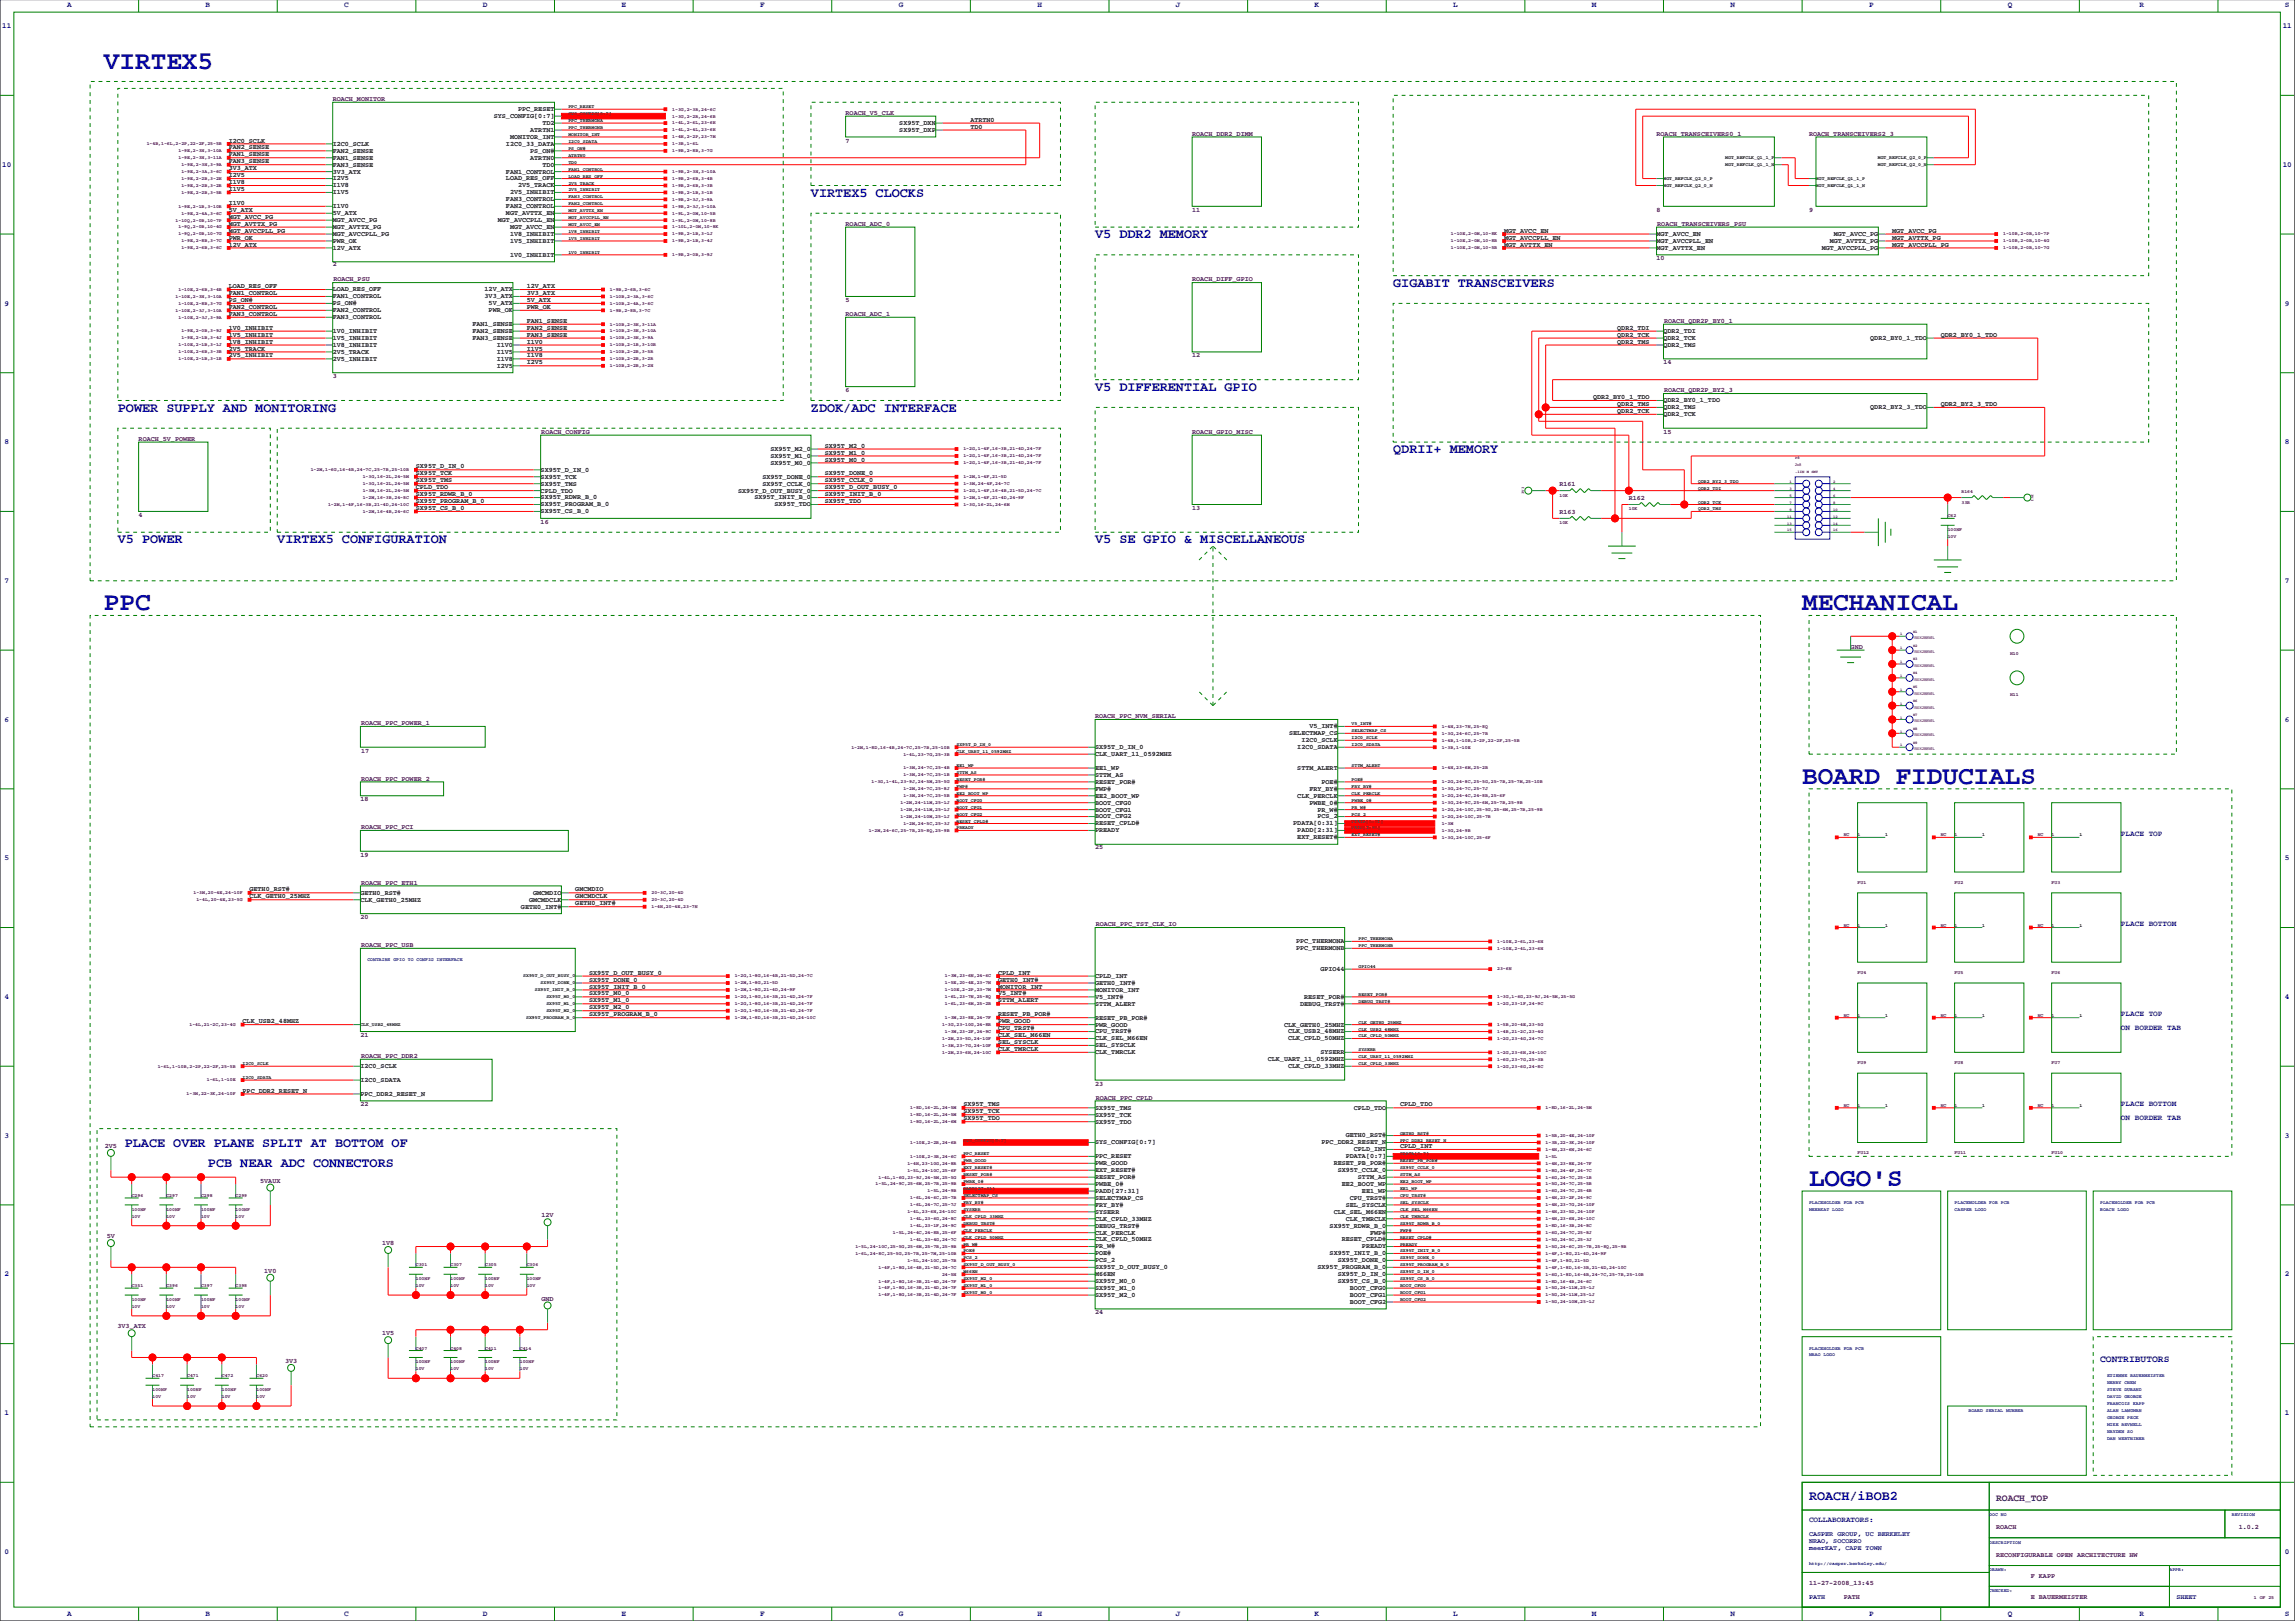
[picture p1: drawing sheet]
<svg xmlns="http://www.w3.org/2000/svg" width="841mm" height="594mm" viewBox="0 0 841 594" stroke-linecap="round" stroke-linejoin="round" font-family="sans-serif">
<defs><g id="words">
<g font-size="9.5" fill="#0000a0">
<text x="38.1" y="25.4">VIRTEX5</text>
<text x="38.1" y="223.5">PPC</text>
<text x="660.4" y="223.5">MECHANICAL</text>
<text x="660.4" y="287">BOARD FIDUCIALS</text>
<text x="662.9" y="434.3">LOGO'S</text>
</g>
<g font-size="4.9" fill="#0000a0">
<text x="297.2" y="72">VIRTEX5 CLOCKS</text>
<text x="401.3" y="87.3">V5 DDR2 MEMORY</text>
<text x="510.5" y="105">GIGABIT TRANSCEIVERS</text>
<text x="401.3" y="143.1">V5 DIFFERENTIAL GPIO</text>
<text x="43.2" y="150.8">POWER SUPPLY AND MONITORING</text>
<text x="297.2" y="150.8">ZDOK/ADC INTERFACE</text>
<text x="510.5" y="166">QDRII+ MEMORY</text>
<text x="43.2" y="199">V5 POWER</text>
<text x="101.6" y="199">VIRTEX5 CONFIGURATION</text>
<text x="401.3" y="199">V5 SE GPIO &amp; MISCELLANEOUS</text>
<text x="45.7" y="420">PLACE OVER PLANE SPLIT AT BOTTOM OF</text>
<text x="76.2" y="427.6">PCB NEAR ADC CONNECTORS</text>
<text x="662.9" y="549.5">ROACH/iBOB2</text>
</g>
<text font-size="3.5" fill="#0000a0" x="769.6" y="499">CONTRIBUTORS</text>
<text font-size="3.5" fill="#400040" x="731.5" y="549.8">ROACH_TOP</text>
<g font-size="2.8" fill="#0000a0">
<text x="24.6" y="2.7">A</text>
<text x="75.4" y="2.7">B</text>
<text x="126.2" y="2.7">C</text>
<text x="177" y="2.7">D</text>
<text x="227.8" y="2.7">E</text>
<text x="278.6" y="2.7">F</text>
<text x="329.4" y="2.7">G</text>
<text x="380.2" y="2.7">H</text>
<text x="431" y="2.7">J</text>
<text x="481.8" y="2.7">K</text>
<text x="532.6" y="2.7">L</text>
<text x="583.4" y="2.7">M</text>
<text x="634.2" y="2.7">N</text>
<text x="685" y="2.7">P</text>
<text x="735.8" y="2.7">Q</text>
<text x="784" y="2.7">R</text>
<text x="837.4" y="2.7">S</text>
<text x=".8" y="10.3">11</text>
<text x="836.5" y="10.3">11</text>
<text x=".8" y="61.1">10</text>
<text x="836.5" y="61.1">10</text>
<text x="1.7" y="111.9">9</text>
<text x="837.4" y="111.9">9</text>
<text x="1.7" y="162.7">8</text>
<text x="837.4" y="162.7">8</text>
<text x="1.7" y="213.5">7</text>
<text x="837.4" y="213.5">7</text>
<text x="1.7" y="264.3">6</text>
<text x="837.4" y="264.3">6</text>
<text x="777.2" y="306.1">PLACE TOP</text>
<text x="1.7" y="315.1">5</text>
<text x="837.4" y="315.1">5</text>
<text x="777.2" y="339.1">PLACE BOTTOM</text>
<text x="1.7" y="365.9">4</text>
<text x="837.4" y="365.9">4</text>
<text x="777.2" y="372.2">PLACE TOP</text>
<text x="777.2" y="377.2">ON BORDER TAB</text>
<text x="777.2" y="405.2">PLACE BOTTOM</text>
<text x="777.2" y="410.3">ON BORDER TAB</text>
<text x="1.7" y="416.7">3</text>
<text x="837.4" y="416.7">3</text>
<text x="1.7" y="467.5">2</text>
<text x="837.4" y="467.5">2</text>
<text x="1.7" y="518.3">1</text>
<text x="837.4" y="518.3">1</text>
<text x="662.9" y="557.6">COLLABORATORS:</text>
<text x="1.7" y="569.1">0</text>
<text x="837.4" y="569.1">0</text>
<text x="24.6" y="592">A</text>
<text x="75.4" y="592">B</text>
<text x="126.2" y="592">C</text>
<text x="177" y="592">D</text>
<text x="227.8" y="592">E</text>
<text x="278.6" y="592">F</text>
<text x="329.4" y="592">G</text>
<text x="380.2" y="592">H</text>
<text x="431" y="592">J</text>
<text x="481.8" y="592">K</text>
<text x="532.6" y="592">L</text>
<text x="583.4" y="592">M</text>
<text x="634.2" y="592">N</text>
<text x="685" y="592">P</text>
<text x="735.8" y="592">Q</text>
<text x="784" y="592">R</text>
<text x="837.4" y="592">S</text>
</g>
<g font-size="2.5" fill="#400040">
<text x="121.9" y="37">ROACH_MONITOR</text>
<text x="309.9" y="42">ROACH_V5_CLK</text>
<text x="309.9" y="52.2">7</text>
<text x="436.9" y="49.7">ROACH_DDR2_DIMM</text>
<text x="607.1" y="49.7">ROACH_TRANSCEIVERS0_1</text>
<text x="662.9" y="49.7">ROACH_TRANSCEIVERS2_3</text>
<text x="436.9" y="77.6">11</text>
<text x="607.1" y="77.6">8</text>
<text x="662.9" y="77.6">9</text>
<text x="309.9" y="82.7">ROACH_ADC_0</text>
<text x="607.3" y="82.7">ROACH_TRANSCEIVERS_PSU</text>
<text x="607.1" y="95.4">10</text>
<text x="121.9" y="97.5">2</text>
<text x="122.2" y="103">ROACH_PSU</text>
<text x="436.9" y="103">ROACH_DIFF_GPIO</text>
<text x="309.9" y="110.6">5</text>
<text x="309.9" y="115.7">ROACH_ADC_1</text>
<text x="609.9" y="118.2">ROACH_QDR2P_BY0_1</text>
<text x="436.9" y="130.9">12</text>
<text x="609.6" y="133.5">14</text>
<text x="121.9" y="138.6">3</text>
<text x="309.9" y="143.6">6</text>
<text x="609.9" y="143.6">ROACH_QDR2P_BY2_3</text>
<text x="50.8" y="161.4">ROACH_5V_POWER</text>
<text x="198.4" y="158.9">ROACH_CONFIG</text>
<text x="436.9" y="158.9">ROACH_GPIO_MISC</text>
<text x="609.6" y="158.9">15</text>
<text x="571.5" y="177.9">R161</text>
<text x="596.9" y="183">R162</text>
<text x="50.8" y="189.4">4</text>
<text x="198.1" y="191.9">16</text>
<text x="436.9" y="186.8">13</text>
<text x="571.5" y="188.1">R163</text>
<text x="678.2" y="237.6">GND</text>
<text x="401.3" y="263">ROACH_PPC_NVM_SERIAL</text>
<text x="132.3" y="265.6">ROACH_PPC_POWER_1</text>
<text x="132.3" y="275.7">17</text>
<text x="132.3" y="285.9">ROACH_PPC_POWER_2</text>
<text x="132.1" y="293.5">18</text>
<text x="132.3" y="303.7">ROACH_PPC_PCI</text>
<text x="401.3" y="310.9">25</text>
<text x="132.1" y="313.8">19</text>
<text x="132.3" y="324">ROACH_PPC_ETH1</text>
<text x="132.1" y="336.7">20</text>
<text x="401.6" y="339.2">ROACH_PPC_TST_CLK_IO</text>
<text x="132.3" y="346.8">ROACH_PPC_USB</text>
<text x="132.1" y="379.9">21</text>
<text x="132.3" y="387.5">ROACH_PPC_DDR2</text>
<text x="401.3" y="397.6">23</text>
<text x="132.1" y="405.3">22</text>
<text x="401.6" y="402.7">ROACH_PPC_CPLD</text>
<text x="38.4" y="420.5">2V5</text>
<text x="95.4" y="433.2">5VAUX</text>
<text x="198.4" y="445.9">12V</text>
<text x="39.2" y="453.5">5V</text>
<text x="140" y="456.1">1V8</text>
<text x="96.8" y="466.2">1V0</text>
<text x="198.4" y="476.4">GND</text>
<text x="401.3" y="481.5">24</text>
<text x="43.1" y="486.5">3V3_ATX</text>
<text x="140" y="489.1">1V5</text>
<text x="104.5" y="499.2">3V3</text>
<text x="731.5" y="560.2">ROACH</text>
<text x="820.4" y="560.2">1.0.2</text>
<text x="731.5" y="570.4">RECONFIGURABLE OPEN ARCHITECTURE HW</text>
<text x="662.9" y="580.5">11-27-2008_13:45</text>
<text x="744.2" y="578">F KAPP</text>
<text x="675.6" y="585.6">PATH</text>
<text x="744.2" y="585.6">E BAUERMEISTER</text>
</g>
<g font-size="2.5">
<text x="189.9" y="40.7">PPC_RESET</text>
<text x="181" y="43.2">SYS_CONFIG[0:7]</text>
<text x="198.8" y="45.8">TD2</text>
<text x="329.6" y="45.8">SX95T_DXN</text>
<text x="355.6" y="47.1">TD0</text>
<text x="355.6" y="44.6">ATRTN0</text>
<text x="83.8" y="52.2">I2C0_SCLK</text>
<text x="121.9" y="53.4">I2C0_SCLK</text>
<text x="185.4" y="53.4">I2C0_33_DATA</text>
<text x="186.9" y="50.9">MONITOR_INT</text>
<text x="194.3" y="48.3">ATRTN1</text>
<text x="329.6" y="48.3">SX95T_DXP</text>
<text x="83.8" y="54.7">FAN2_SENSE</text>
<text x="83.8" y="57.3">FAN1_SENSE</text>
<text x="83.8" y="59.8">FAN3_SENSE</text>
<text x="121.9" y="58.5">FAN1_SENSE</text>
<text x="121.9" y="55.9">FAN2_SENSE</text>
<text x="194.3" y="58.5">ATRTN0</text>
<text x="194.3" y="55.9">PS_ON#</text>
<text x="83.8" y="62.4">3V3_ATX</text>
<text x="83.8" y="64.9">I2V5</text>
<text x="121.9" y="63.6">3V3_ATX</text>
<text x="121.9" y="61">FAN3_SENSE</text>
<text x="185.4" y="63.6">FAN1_CONTROL</text>
<text x="198.8" y="61">TD0</text>
<text x="83.8" y="67.4">I1V8</text>
<text x="83.8" y="70">I1V5</text>
<text x="121.9" y="71.2">I1V5</text>
<text x="121.9" y="68.6">I1V8</text>
<text x="121.9" y="66.1">I2V5</text>
<text x="185.4" y="66.1">LOAD_RES_OFF</text>
<text x="186.9" y="71.2">2V5_INHIBIT</text>
<text x="189.9" y="68.6">2V5_TRACK</text>
<text x="83.8" y="75.1">I1V0</text>
<text x="83.8" y="77.6">5V_ATX</text>
<text x="121.9" y="76.3">I1V0</text>
<text x="185.4" y="76.3">FAN2_CONTROL</text>
<text x="185.4" y="73.7">FAN3_CONTROL</text>
<text x="83.8" y="80.1">MGT_AVCC_PG</text>
<text x="83.8" y="82.7">MGT_AVTTX_PG</text>
<text x="121.9" y="78.8">5V_ATX</text>
<text x="121.9" y="81.3">MGT_AVCC_PG</text>
<text x="121.9" y="83.9">MGT_AVTTX_PG</text>
<text x="182.5" y="81.3">MGT_AVCCPLL_EN</text>
<text x="185.4" y="78.8">MGT_AVTTX_EN</text>
<text x="186.9" y="83.9">MGT_AVCC_EN</text>
<text x="83.8" y="85.2">MGT_AVCCPLL_PG</text>
<text x="83.8" y="87.8">PWR_OK</text>
<text x="121.9" y="86.4">MGT_AVCCPLL_PG</text>
<text x="121.9" y="89">PWR_OK</text>
<text x="186.9" y="89">1V5_INHIBIT</text>
<text x="186.9" y="86.4">1V8_INHIBIT</text>
<text x="551.2" y="85.2">MGT_AVCC_EN</text>
<text x="551.2" y="87.8">MGT_AVCCPLL_EN</text>
<text x="607.1" y="89">MGT_AVCCPLL_EN</text>
<text x="607.1" y="86.4">MGT_AVCC_EN</text>
<text x="670.6" y="89">MGT_AVTTX_PG</text>
<text x="672" y="86.4">MGT_AVCC_PG</text>
<text x="693.4" y="85.2">MGT_AVCC_PG</text>
<text x="693.4" y="87.8">MGT_AVTTX_PG</text>
<text x="83.8" y="90.3">12V_ATX</text>
<text x="121.9" y="91.5">12V_ATX</text>
<text x="186.9" y="94">1V0_INHIBIT</text>
<text x="551.2" y="90.3">MGT_AVTTX_EN</text>
<text x="607.1" y="91.5">MGT_AVTTX_EN</text>
<text x="667.6" y="91.5">MGT_AVCCPLL_PG</text>
<text x="693.4" y="90.3">MGT_AVCCPLL_PG</text>
<text x="83.8" y="105.5">LOAD_RES_OFF</text>
<text x="121.9" y="106.7">LOAD_RES_OFF</text>
<text x="177.6" y="106.7">12V_ATX</text>
<text x="193" y="105.5">12V_ATX</text>
<text x="83.8" y="108.1">FAN1_CONTROL</text>
<text x="83.8" y="110.6">PS_ON#</text>
<text x="83.8" y="113.2">FAN2_CONTROL</text>
<text x="121.9" y="111.8">PS_ON#</text>
<text x="121.9" y="109.3">FAN1_CONTROL</text>
<text x="177.6" y="109.3">3V3_ATX</text>
<text x="179.1" y="111.8">5V_ATX</text>
<text x="193" y="108.1">3V3_ATX</text>
<text x="193" y="110.6">5V_ATX</text>
<text x="193" y="113.2">PWR_OK</text>
<text x="83.8" y="115.7">FAN3_CONTROL</text>
<text x="121.9" y="116.9">FAN3_CONTROL</text>
<text x="121.9" y="114.4">FAN2_CONTROL</text>
<text x="173.1" y="119.4">FAN1_SENSE</text>
<text x="179.1" y="114.4">PWR_OK</text>
<text x="193" y="118.2">FAN1_SENSE</text>
<text x="83.8" y="120.8">1V0_INHIBIT</text>
<text x="83.8" y="123.3">1V5_INHIBIT</text>
<text x="83.8" y="125.9">1V8_INHIBIT</text>
<text x="121.9" y="124.5">1V5_INHIBIT</text>
<text x="121.9" y="122">1V0_INHIBIT</text>
<text x="173.1" y="124.5">FAN3_SENSE</text>
<text x="173.1" y="122">FAN2_SENSE</text>
<text x="193" y="120.8">FAN2_SENSE</text>
<text x="193" y="123.3">FAN3_SENSE</text>
<text x="193" y="125.9">I1V0</text>
<text x="592.7" y="125.9">QDR2_TMS</text>
<text x="592.7" y="123.3">QDR2_TCK</text>
<text x="592.7" y="120.8">QDR2_TDI</text>
<text x="609.6" y="124.5">QDR2_TCK</text>
<text x="609.6" y="122">QDR2_TDI</text>
<text x="685.4" y="124.5">QDR2_BY0_1_TDO</text>
<text x="711.2" y="123.3">QDR2_BY0_1_TDO</text>
<text x="83.8" y="130.9">2V5_INHIBIT</text>
<text x="83.8" y="128.4">2V5_TRACK</text>
<text x="121.9" y="129.6">2V5_TRACK</text>
<text x="121.9" y="127.1">1V8_INHIBIT</text>
<text x="182" y="129.6">I1V5</text>
<text x="182" y="127.1">I1V0</text>
<text x="193" y="128.4">I1V5</text>
<text x="193" y="130.9">I1V8</text>
<text x="609.6" y="127.1">QDR2_TMS</text>
<text x="121.9" y="132.1">2V5_INHIBIT</text>
<text x="182" y="134.7">I2V5</text>
<text x="182" y="132.1">I1V8</text>
<text x="193" y="133.5">I2V5</text>
<text x="583.8" y="146.2">QDR2_BY0_1_TDO</text>
<text x="592.7" y="148.7">QDR2_TMS</text>
<text x="609.6" y="149.9">QDR2_TMS</text>
<text x="609.6" y="147.4">QDR2_BY0_1_TDO</text>
<text x="685.4" y="149.9">QDR2_BY2_3_TDO</text>
<text x="711.2" y="148.7">QDR2_BY2_3_TDO</text>
<text x="592.7" y="151.3">QDR2_TCK</text>
<text x="609.6" y="152.5">QDR2_TCK</text>
<text x="282.4" y="167.7">SX95T_M1_0</text>
<text x="282.4" y="165.2">SX95T_M2_0</text>
<text x="302.3" y="166.5">SX95T_M1_0</text>
<text x="302.3" y="164">SX95T_M2_0</text>
<text x="152.4" y="171.6">SX95T_D_IN_0</text>
<text x="198.1" y="172.8">SX95T_D_IN_0</text>
<text x="282.4" y="170.2">SX95T_M0_0</text>
<text x="302.3" y="169">SX95T_M0_0</text>
<text x="152.4" y="179.2">CPLD_TDO</text>
<text x="152.4" y="176.7">SX95T_TMS</text>
<text x="152.4" y="174.1">SX95T_TCK</text>
<text x="198.1" y="177.9">SX95T_TMS</text>
<text x="198.1" y="175.3">SX95T_TCK</text>
<text x="279.4" y="177.9">SX95T_CCLK_0</text>
<text x="279.4" y="175.3">SX95T_DONE_0</text>
<text x="302.3" y="174.1">SX95T_DONE_0</text>
<text x="302.3" y="176.7">SX95T_CCLK_0</text>
<text x="302.3" y="179.2">SX95T_D_OUT_BUSY_0</text>
<text x="152.4" y="184.3">SX95T_PROGRAM_B_0</text>
<text x="152.4" y="181.7">SX95T_RDWR_B_0</text>
<text x="198.1" y="185.5">SX95T_PROGRAM_B_0</text>
<text x="198.1" y="182.9">SX95T_RDWR_B_0</text>
<text x="198.1" y="180.4">CPLD_TDO</text>
<text x="270.5" y="180.4">SX95T_D_OUT_BUSY_0</text>
<text x="276.4" y="182.9">SX95T_INIT_B_0</text>
<text x="283.8" y="185.5">SX95T_TDO</text>
<text x="302.3" y="184.3">SX95T_TDO</text>
<text x="302.3" y="181.7">SX95T_INIT_B_0</text>
<text x="152.4" y="186.8">SX95T_CS_B_0</text>
<text x="198.1" y="188">SX95T_CS_B_0</text>
<text x="472.4" y="269.3">SELECTMAP_CS</text>
<text x="479.8" y="266.8">V5_INT#</text>
<text x="401.3" y="274.4">SX95T_D_IN_0</text>
<text x="475.4" y="274.4">I2C0_SDATA</text>
<text x="476.9" y="271.8">I2C0_SCLK</text>
<text x="401.3" y="276.9">CLK_UART_11_0592MHZ</text>
<text x="401.3" y="282">EE1_WP</text>
<text x="475.4" y="282">STTM_ALERT</text>
<text x="401.3" y="287.1">RESET_POR#</text>
<text x="401.3" y="284.5">STTM_AS</text>
<text x="484.3" y="287.1">POE#</text>
<text x="401.3" y="292.2">EE2_BOOT_WP</text>
<text x="401.3" y="289.6">FWP#</text>
<text x="475.4" y="292.2">CLK_PERCLK</text>
<text x="479.8" y="289.6">FRY_BY#</text>
<text x="401.3" y="294.7">BOOT_CFG0</text>
<text x="401.3" y="297.2">BOOT_CFG1</text>
<text x="401.3" y="299.8">BOOT_CFG2</text>
<text x="479.8" y="294.7">PWBE_0#</text>
<text x="482.8" y="299.8">PCS_2</text>
<text x="482.8" y="297.2">PR_W#</text>
<text x="401.3" y="304.9">PREADY</text>
<text x="401.3" y="302.3">RESET_CPLD#</text>
<text x="473.9" y="302.3">PDATA[0:31]</text>
<text x="475.4" y="304.9">PADD[2:31]</text>
<text x="475.4" y="307.4">EXT_RESET#</text>
<text x="91.4" y="326.5">GETH0_RST#</text>
<text x="91.4" y="329.1">CLK_GETH0_25MHZ</text>
<text x="132.1" y="327.7">GETH0_RST#</text>
<text x="195.4" y="327.7">GMCMDIO</text>
<text x="210.8" y="326.5">GMCMDIO</text>
<text x="210.8" y="329.1">GMCMDCLK</text>
<text x="132.1" y="330.3">CLK_GETH0_25MHZ</text>
<text x="190.9" y="332.8">GETH0_INT#</text>
<text x="193.9" y="330.3">GMCMDCLK</text>
<text x="210.8" y="331.6">GETH0_INT#</text>
<text x="475" y="345.5">PPC_THERMONA</text>
<text x="475" y="348">PPC_THERMONB</text>
<text x="215.9" y="357">SX95T_D_OUT_BUSY_0</text>
<text x="215.9" y="359.5">SX95T_DONE_0</text>
<text x="365.8" y="357">CPLD_INT</text>
<text x="365.8" y="359.5">GETH0_INT#</text>
<text x="401.3" y="358.2">CPLD_INT</text>
<text x="483.9" y="355.7">GPIO44</text>
<text x="215.9" y="362.1">SX95T_INIT_B_0</text>
<text x="215.9" y="364.6">SX95T_M0_0</text>
<text x="365.8" y="364.6">V5_INT#</text>
<text x="365.8" y="362.1">MONITOR_INT</text>
<text x="401.3" y="363.3">MONITOR_INT</text>
<text x="401.3" y="365.8">V5_INT#</text>
<text x="401.3" y="360.7">GETH0_INT#</text>
<text x="477.9" y="365.8">RESET_POR#</text>
<text x="215.9" y="367.2">SX95T_M1_0</text>
<text x="215.9" y="369.7">SX95T_M2_0</text>
<text x="365.8" y="367.2">STTM_ALERT</text>
<text x="401.3" y="368.4">STTM_ALERT</text>
<text x="476.5" y="368.4">DEBUG_TRST#</text>
<text x="88.9" y="374.8">CLK_USB2_48MHZ</text>
<text x="215.9" y="372.2">SX95T_PROGRAM_B_0</text>
<text x="365.8" y="372.2">RESET_PB_POR#</text>
<text x="365.8" y="374.8">PWR_GOOD</text>
<text x="365.8" y="377.3">CPU_TRST#</text>
<text x="401.3" y="376">PWR_GOOD</text>
<text x="401.3" y="373.4">RESET_PB_POR#</text>
<text x="470.5" y="376">CLK_GETH0_25MHZ</text>
<text x="365.8" y="379.9">CLK_SEL_M66EN</text>
<text x="365.8" y="382.4">SEL_SYSCLK</text>
<text x="401.3" y="381.1">CLK_SEL_M66EN</text>
<text x="401.3" y="378.5">CPU_TRST#</text>
<text x="401.3" y="383.6">SEL_SYSCLK</text>
<text x="472" y="381.1">CLK_CPLD_50MHZ</text>
<text x="472" y="378.5">CLK_USB2_48MHZ</text>
<text x="365.8" y="384.9">CLK_TMRCLK</text>
<text x="401.3" y="386.1">CLK_TMRCLK</text>
<text x="464.6" y="388.7">CLK_UART_11_0592MHZ</text>
<text x="483.9" y="386.1">SYSERR</text>
<text x="132.1" y="391.2">I2C0_SCLK</text>
<text x="472" y="391.2">CLK_CPLD_33MHZ</text>
<text x="88.9" y="400.2">PPC_DDR2_RESET_N</text>
<text x="132.1" y="401.4">PPC_DDR2_RESET_N</text>
<text x="132.1" y="396.3">I2C0_SDATA</text>
<text x="353.1" y="405.3">SX95T_TMS</text>
<text x="353.1" y="407.8">SX95T_TCK</text>
<text x="401.3" y="406.5">SX95T_TMS</text>
<text x="496.1" y="406.5">CPLD_TDO</text>
<text x="513.1" y="405.3">CPLD_TDO</text>
<text x="353.1" y="410.3">SX95T_TDO</text>
<text x="401.3" y="411.5">SX95T_TDO</text>
<text x="401.3" y="409">SX95T_TCK</text>
<text x="401.3" y="419.2">SYS_CONFIG[0:7]</text>
<text x="484.3" y="419.2">PPC_DDR2_RESET_N</text>
<text x="493.2" y="416.6">GETH0_RST#</text>
<text x="401.3" y="424.2">PPC_RESET</text>
<text x="493.2" y="424.2">PDATA[0:7]</text>
<text x="496.1" y="421.7">CPLD_INT</text>
<text x="513.1" y="420.5">CPLD_INT</text>
<text x="401.3" y="429.3">EXT_RESET#</text>
<text x="401.3" y="431.9">RESET_POR#</text>
<text x="401.3" y="426.8">PWR_GOOD</text>
<text x="488.7" y="426.8">RESET_PB_POR#</text>
<text x="490.2" y="429.3">SX95T_CCLK_0</text>
<text x="497.6" y="431.9">STTM_AS</text>
<text x="401.3" y="436.9">PADD[27:31]</text>
<text x="401.3" y="434.4">PWBE_0#</text>
<text x="491.7" y="434.4">EE2_BOOT_WP</text>
<text x="499.1" y="436.9">EE1_WP</text>
<text x="401.3" y="442">FRY_BY#</text>
<text x="401.3" y="439.5">SELECTMAP_CS</text>
<text x="493.2" y="442">SEL_SYSCLK</text>
<text x="494.7" y="439.5">CPU_TRST#</text>
<text x="401.3" y="447.1">CLK_CPLD_33MHZ</text>
<text x="401.3" y="449.6">DEBUG_TRST#</text>
<text x="401.3" y="444.6">SYSERR</text>
<text x="487.3" y="449.6">SX95T_RDWR_B_0</text>
<text x="488.7" y="444.6">CLK_SEL_M66EN</text>
<text x="493.2" y="447.1">CLK_TMRCLK</text>
<text x="401.3" y="454.7">CLK_CPLD_50MHZ</text>
<text x="401.3" y="452.2">CLK_PERCLK</text>
<text x="491.7" y="454.7">RESET_CPLD#</text>
<text x="502.1" y="452.2">FWP#</text>
<text x="401.3" y="459.8">POE#</text>
<text x="401.3" y="457.3">PR_W#</text>
<text x="487.3" y="459.8">SX95T_INIT_B_0</text>
<text x="499.1" y="457.3">PREADY</text>
<text x="401.3" y="467.4">M66EN</text>
<text x="401.3" y="462.3">PCS_2</text>
<text x="401.3" y="464.9">SX95T_D_OUT_BUSY_0</text>
<text x="482.8" y="464.9">SX95T_PROGRAM_B_0</text>
<text x="490.2" y="462.3">SX95T_DONE_0</text>
<text x="490.2" y="467.4">SX95T_D_IN_0</text>
<text x="401.3" y="470">SX95T_M0_0</text>
<text x="401.3" y="472.5">SX95T_M1_0</text>
<text x="490.2" y="470">SX95T_CS_B_0</text>
<text x="494.7" y="472.5">BOOT_CFG0</text>
<text x="401.3" y="475">SX95T_M2_0</text>
<text x="494.7" y="475">BOOT_CFG1</text>
<text x="494.7" y="477.6">BOOT_CFG2</text>
</g>
<g font-size="2.5" fill="#0000a0">
<text x="662.9" y="562.7">CASPER GROUP, UC BERKELEY</text>
<text x="662.9" y="565.3">NRAO, SOCORRO</text>
<text x="662.9" y="567.8">meerKAT, CAPE TOWN</text>
<text x="662.9" y="585.6">PATH</text>
<text x="797.6" y="585.6">SHEET</text>
</g>
<g font-size="1.8">
<text x="208.3" y="39.6">PPC_RESET</text>
<text x="208.3" y="42.2">SYS_CONFIG[0:7]</text>
<text x="208.3" y="44.7">PPC_THERMONA</text>
<text x="208.3" y="47.3">PPC_THERMONB</text>
<text x="208.3" y="52.3">I2C0_SDATA</text>
<text x="208.3" y="49.8">MONITOR_INT</text>
<text x="208.3" y="60">TD0</text>
<text x="208.3" y="57.4">ATRTN0</text>
<text x="208.3" y="54.9">PS_ON#</text>
<text x="632.2" y="58.3">MGT_REFCLK_Q1_1_P</text>
<text x="688.1" y="58.3">MGT_REFCLK_Q2_0_P</text>
<text x="208.3" y="62.5">FAN1_CONTROL</text>
<text x="208.3" y="65">LOAD_RES_OFF</text>
<text x="609.6" y="65.9">MGT_REFCLK_Q2_0_P</text>
<text x="632.2" y="60.8">MGT_REFCLK_Q1_1_N</text>
<text x="665.5" y="65.9">MGT_REFCLK_Q1_1_P</text>
<text x="688.1" y="60.8">MGT_REFCLK_Q2_0_N</text>
<text x="208.3" y="70.1">2V5_INHIBIT</text>
<text x="208.3" y="67.6">2V5_TRACK</text>
<text x="609.6" y="68.4">MGT_REFCLK_Q2_0_N</text>
<text x="665.5" y="68.4">MGT_REFCLK_Q1_1_N</text>
<text x="208.3" y="72.7">FAN3_CONTROL</text>
<text x="208.3" y="75.2">FAN2_CONTROL</text>
<text x="208.3" y="77.7">MGT_AVTTX_EN</text>
<text x="208.3" y="80.3">MGT_AVCCPLL_EN</text>
<text x="208.3" y="82.8">MGT_AVCC_EN</text>
<text x="208.3" y="85.4">1V8_INHIBIT</text>
<text x="208.3" y="87.9">1V5_INHIBIT</text>
<text x="208.3" y="93">1V0_INHIBIT</text>
<text x="622.3" y="179.3">QDR2_TDI</text>
<text x="622.3" y="176.8">QDR2_BY2_3_TDO</text>
<text x="622.3" y="184.4">QDR2_TCK</text>
<text x="622.3" y="187">QDR2_TMS</text>
<text x="495.3" y="268.2">SELECTMAP_CS</text>
<text x="495.3" y="265.7">V5_INT#</text>
<text x="350.5" y="273.3">SX95T_D_IN_0</text>
<text x="350.5" y="275.9">CLK_UART_11_0592MHZ</text>
<text x="495.3" y="273.3">I2C0_SDATA</text>
<text x="495.3" y="270.8">I2C0_SCLK</text>
<text x="350.5" y="280.9">EE1_WP</text>
<text x="495.3" y="280.9">STTM_ALERT</text>
<text x="350.5" y="283.5">STTM_AS</text>
<text x="350.5" y="286">RESET_POR#</text>
<text x="495.3" y="286">POE#</text>
<text x="350.5" y="288.6">FWP#</text>
<text x="350.5" y="291.1">EE2_BOOT_WP</text>
<text x="350.5" y="293.6">BOOT_CFG0</text>
<text x="495.3" y="288.6">FRY_BY#</text>
<text x="495.3" y="291.1">CLK_PERCLK</text>
<text x="495.3" y="293.6">PWBE_0#</text>
<text x="350.5" y="296.2">BOOT_CFG1</text>
<text x="350.5" y="298.7">BOOT_CFG2</text>
<text x="495.3" y="296.2">PR_W#</text>
<text x="495.3" y="298.7">PCS_2</text>
<text x="350.5" y="303.8">PREADY</text>
<text x="350.5" y="301.3">RESET_CPLD#</text>
<text x="495.3" y="301.3">PDATA[0:31]</text>
<text x="495.3" y="303.8">PADD[2:31]</text>
<text x="495.3" y="306.3">EXT_RESET#</text>
<text x="690.9" y="306.3">1</text>
<text x="726.4" y="306.3">1</text>
<text x="762" y="306.3">1</text>
<text x="690.9" y="339.4">1</text>
<text x="726.4" y="339.4">1</text>
<text x="762" y="339.4">1</text>
<text x="497.8" y="344.4">PPC_THERMONA</text>
<text x="497.8" y="347">PPC_THERMONB</text>
<text x="191.8" y="358">SX95T_D_OUT_BUSY_0</text>
<text x="497.8" y="354.6">GPIO44</text>
<text x="196" y="363.1">SX95T_INIT_B_0</text>
<text x="198.1" y="360.5">SX95T_DONE_0</text>
<text x="200.2" y="365.6">SX95T_M0_0</text>
<text x="497.8" y="364.8">RESET_POR#</text>
<text x="200.2" y="368.2">SX95T_M1_0</text>
<text x="200.2" y="370.7">SX95T_M2_0</text>
<text x="497.8" y="367.3">DEBUG_TRST#</text>
<text x="132.1" y="375.8">CLK_USB2_48MHZ</text>
<text x="192.8" y="373.2">SX95T_PROGRAM_B_0</text>
<text x="497.8" y="377.5">CLK_USB2_48MHZ</text>
<text x="497.8" y="374.9">CLK_GETH0_25MHZ</text>
<text x="690.9" y="372.4">1</text>
<text x="726.4" y="372.4">1</text>
<text x="762" y="372.4">1</text>
<text x="497.8" y="380">CLK_CPLD_50MHZ</text>
<text x="497.8" y="387.6">CLK_UART_11_0592MHZ</text>
<text x="497.8" y="385.1">SYSERR</text>
<text x="88.9" y="395.2">I2C0_SDATA</text>
<text x="88.9" y="390.2">I2C0_SCLK</text>
<text x="497.8" y="390.2">CLK_CPLD_33MHZ</text>
<text x="690.9" y="405.4">1</text>
<text x="726.4" y="405.4">1</text>
<text x="762" y="405.4">1</text>
<text x="353.1" y="418.1">SYS_CONFIG[0:7]</text>
<text x="513.1" y="418.1">PPC_DDR2_RESET_N</text>
<text x="513.1" y="415.6">GETH0_RST#</text>
<text x="353.1" y="423.2">PPC_RESET</text>
<text x="353.1" y="425.7">PWR_GOOD</text>
<text x="513.1" y="423.2">PDATA[0:7]</text>
<text x="513.1" y="425.7">RESET_PB_POR#</text>
<text x="353.1" y="428.3">EXT_RESET#</text>
<text x="353.1" y="430.8">RESET_POR#</text>
<text x="513.1" y="428.3">SX95T_CCLK_0</text>
<text x="513.1" y="430.8">STTM_AS</text>
<text x="353.1" y="435.9">PADD[27:31]</text>
<text x="353.1" y="433.3">PWBE_0#</text>
<text x="513.1" y="433.3">EE2_BOOT_WP</text>
<text x="513.1" y="435.9">EE1_WP</text>
<text x="353.1" y="438.4">SELECTMAP_CS</text>
<text x="353.1" y="443.5">SYSERR</text>
<text x="353.1" y="441">FRY_BY#</text>
<text x="513.1" y="438.4">CPU_TRST#</text>
<text x="513.1" y="441">SEL_SYSCLK</text>
<text x="513.1" y="443.5">CLK_SEL_M66EN</text>
<text x="353.1" y="448.6">DEBUG_TRST#</text>
<text x="353.1" y="446">CLK_CPLD_33MHZ</text>
<text x="513.1" y="446">CLK_TMRCLK</text>
<text x="513.1" y="448.6">SX95T_RDWR_B_0</text>
<text x="353.1" y="453.7">CLK_CPLD_50MHZ</text>
<text x="353.1" y="451.1">CLK_PERCLK</text>
<text x="513.1" y="453.7">RESET_CPLD#</text>
<text x="513.1" y="451.1">FWP#</text>
<text x="353.1" y="461.3">PCS_2</text>
<text x="353.1" y="458.7">POE#</text>
<text x="353.1" y="456.2">PR_W#</text>
<text x="513.1" y="456.2">PREADY</text>
<text x="513.1" y="458.7">SX95T_INIT_B_0</text>
<text x="513.1" y="461.3">SX95T_DONE_0</text>
<text x="353.1" y="463.8">SX95T_D_OUT_BUSY_0</text>
<text x="353.1" y="466.4">M66EN</text>
<text x="513.1" y="466.4">SX95T_D_IN_0</text>
<text x="513.1" y="463.8">SX95T_PROGRAM_B_0</text>
<text x="353.1" y="471.4">SX95T_M1_0</text>
<text x="353.1" y="468.9">SX95T_M2_0</text>
<text x="353.1" y="474">SX95T_M0_0</text>
<text x="513.1" y="468.9">SX95T_CS_B_0</text>
<text x="513.1" y="471.4">BOOT_CFG0</text>
<text x="513.1" y="474">BOOT_CFG1</text>
<text x="513.1" y="476.5">BOOT_CFG2</text>
</g>
<g font-size="1.8" fill="#400040">
<text x="246.4" y="40.5">1-3G,2-3R,24-6C</text>
<text x="246.4" y="43">1-3G,2-2R,24-6B</text>
<text x="246.4" y="45.6">1-4L,2-6L,23-6H</text>
<text x="53.8" y="53.2">1-4B,1-6L,2-2P,22-2F,25-5B</text>
<text x="246.4" y="53.2">1-3B,1-6L</text>
<text x="246.4" y="48.1">1-4L,2-4L,23-6H</text>
<text x="246.4" y="50.7">1-4H,2-2P,23-7M</text>
<text x="65.4" y="55.7">1-9E,2-3H,3-10A</text>
<text x="65.4" y="58.3">1-9E,2-3H,3-11A</text>
<text x="246.4" y="55.7">1-9B,2-8B,3-7G</text>
<text x="66.5" y="60.8">1-9E,2-3H,3-9A</text>
<text x="66.5" y="63.4">1-9E,2-3A,3-6C</text>
<text x="66.5" y="65.9">1-9E,2-2B,3-2H</text>
<text x="246.4" y="63.4">1-9B,2-3H,3-10A</text>
<text x="246.4" y="65.9">1-9B,2-6B,3-4B</text>
<text x="66.5" y="68.4">1-9E,2-2B,3-2R</text>
<text x="66.5" y="71">1-9E,2-2B,3-5R</text>
<text x="246.4" y="71">1-9B,2-1B,3-1B</text>
<text x="246.4" y="68.4">1-9B,2-6B,3-3B</text>
<text x="65.4" y="76.1">1-9E,2-1B,3-10R</text>
<text x="246.4" y="73.5">1-9B,2-3J,3-9A</text>
<text x="246.4" y="76.1">1-9B,2-3J,3-10A</text>
<text x="64.3" y="81.1">1-10Q,2-0B,10-7P</text>
<text x="65.4" y="83.7">1-9Q,2-0B,10-4G</text>
<text x="66.5" y="78.6">1-9E,2-4A,3-6C</text>
<text x="246.4" y="81.1">1-9L,2-0M,10-8B</text>
<text x="246.4" y="78.6">1-9L,2-0M,10-5B</text>
<text x="246.4" y="83.7">1-10L,2-0M,10-8K</text>
<text x="65.4" y="86.2">1-9Q,2-0B,10-7G</text>
<text x="66.5" y="88.8">1-9E,2-8B,3-7C</text>
<text x="246.4" y="86.2">1-9B,2-1B,3-1J</text>
<text x="246.4" y="88.8">1-9B,2-1B,3-4J</text>
<text x="531.7" y="86.2">1-10E,2-0M,10-8K</text>
<text x="531.7" y="88.8">1-10E,2-0M,10-8B</text>
<text x="734.1" y="86.2">1-10B,2-0B,10-7P</text>
<text x="734.1" y="88.8">1-10B,2-0B,10-4G</text>
<text x="66.5" y="91.3">1-9E,2-6B,3-6C</text>
<text x="246.4" y="93.8">1-9B,2-0B,3-9J</text>
<text x="531.7" y="91.3">1-10E,2-0M,10-5B</text>
<text x="734.1" y="91.3">1-10B,2-0B,10-7G</text>
<text x="65.4" y="106.5">1-10E,2-6B,3-4B</text>
<text x="223.5" y="106.5">1-9B,2-6B,3-6C</text>
<text x="64.3" y="109.1">1-10E,2-3H,3-10A</text>
<text x="65.4" y="111.6">1-10E,2-8B,3-7G</text>
<text x="223.5" y="109.1">1-10B,2-3A,3-6C</text>
<text x="223.5" y="111.6">1-10B,2-4A,3-6C</text>
<text x="64.3" y="114.2">1-10E,2-3J,3-10A</text>
<text x="65.4" y="116.7">1-10E,2-3J,3-9A</text>
<text x="223.5" y="114.2">1-9B,2-8B,3-7C</text>
<text x="223.5" y="119.2">1-10B,2-3H,3-11A</text>
<text x="66.5" y="121.8">1-9E,2-0B,3-9J</text>
<text x="66.5" y="124.3">1-9E,2-1B,3-4J</text>
<text x="223.5" y="121.8">1-10B,2-3H,3-10A</text>
<text x="223.5" y="124.3">1-10B,2-3H,3-9A</text>
<text x="65.4" y="131.9">1-10E,2-1B,3-1B</text>
<text x="65.4" y="126.9">1-10E,2-1B,3-1J</text>
<text x="65.4" y="129.4">1-10E,2-6B,3-3B</text>
<text x="223.5" y="126.9">1-10B,2-1B,3-10R</text>
<text x="223.5" y="129.4">1-10B,2-2B,3-5R</text>
<text x="223.5" y="131.9">1-10B,2-2B,3-2R</text>
<text x="223.5" y="134.5">1-10B,2-2B,3-2H</text>
<text x="353.1" y="167.5">1-2G,1-4F,16-3B,21-4D,24-7F</text>
<text x="353.1" y="165">1-2G,1-4F,16-3B,21-4D,24-7F</text>
<text x="113.9" y="172.6">1-2M,1-6G,16-4B,24-7C,25-7B,25-10B</text>
<text x="353.1" y="170">1-2G,1-4F,16-3B,21-4D,24-7F</text>
<text x="132.9" y="177.7">1-3G,16-2L,24-5M</text>
<text x="132.9" y="175.1">1-3G,16-2L,24-5M</text>
<text x="353.1" y="175.1">1-2M,1-4F,21-5D</text>
<text x="353.1" y="177.7">1-3M,24-4F,24-7C</text>
<text x="120.2" y="185.3">1-2M,1-4F,16-3B,21-4D,24-10C</text>
<text x="132.9" y="182.7">1-2M,16-3B,24-8C</text>
<text x="132.9" y="180.2">1-3M,16-2L,24-5M</text>
<text x="353.1" y="185.3">1-3G,16-2L,24-6M</text>
<text x="353.1" y="180.2">1-2G,1-4F,16-4B,21-5D,24-7C</text>
<text x="353.1" y="182.7">1-2M,1-4F,21-4D,24-9F</text>
<text x="571.5" y="181.9">10K</text>
<text x="718.8" y="184.4">33R</text>
<text x="718.8" y="180.6">R164</text>
<text x="132.9" y="187.8">1-2M,16-4B,24-6C</text>
<text x="596.9" y="187">10K</text>
<text x="713.7" y="189.5">C62</text>
<text x="571.5" y="192">10K</text>
<text x="713.7" y="197.1">10V</text>
<text x="713.7" y="194.6">100NF</text>
<text x="736.6" y="239.8">H10</text>
<text x="736.6" y="255">H11</text>
<text x="528.3" y="269.1">1-3G,24-6C,25-7B</text>
<text x="528.3" y="266.6">1-4H,23-7N,25-8Q</text>
<text x="312" y="274.2">1-2M,1-8D,16-4B,24-7C,25-7B,25-10B</text>
<text x="528.3" y="274.2">1-3B,1-10E</text>
<text x="528.3" y="271.6">1-4B,1-10B,2-2P,22-2F,25-5B</text>
<text x="331" y="276.7">1-4L,23-7G,25-3B</text>
<text x="331" y="281.8">1-3M,24-7C,25-4B</text>
<text x="528.3" y="281.8">1-4H,23-6M,25-2B</text>
<text x="319.4" y="286.9">1-3G,1-4L,23-9J,24-5M,25-5G</text>
<text x="331" y="284.3">1-3M,24-7C,25-1B</text>
<text x="528.3" y="286.9">1-2G,24-8C,25-5G,25-7B,25-7M,25-10B</text>
<text x="331" y="289.4">1-2M,24-7C,25-8J</text>
<text x="331" y="292">1-3M,24-7C,25-5B</text>
<text x="528.3" y="289.4">1-3G,24-7C,25-7J</text>
<text x="528.3" y="292">1-2G,24-4C,24-8B,25-6F</text>
<text x="330" y="294.5">1-2M,24-11M,25-1J</text>
<text x="330" y="297">1-2M,24-11M,25-1J</text>
<text x="330" y="299.6">1-2M,24-10M,25-1J</text>
<text x="528.3" y="294.5">1-3G,24-9C,25-6M,25-7B,25-9B</text>
<text x="528.3" y="297">1-2G,24-10C,25-5G,25-6M,25-7B,25-9B</text>
<text x="528.3" y="299.6">1-2G,24-10C,25-7B</text>
<text x="318.3" y="304.7">1-2M,24-6C,25-7B,25-8Q,25-9B</text>
<text x="331" y="302.1">1-2M,24-5C,25-3J</text>
<text x="528.3" y="302.1">1-3M</text>
<text x="528.3" y="304.7">1-3G,24-9B</text>
<text x="528.3" y="307.2">1-3G,24-10C,25-6F</text>
<text x="675.6" y="306.3">NC</text>
<text x="680.7" y="306.3">1</text>
<text x="711.2" y="306.3">NC</text>
<text x="716.3" y="306.3">1</text>
<text x="746.8" y="306.3">NC</text>
<text x="751.8" y="306.3">1</text>
<text x="680.7" y="323.6">FU1</text>
<text x="716.3" y="323.6">FU2</text>
<text x="751.8" y="323.6">FU3</text>
<text x="70.9" y="327.5">1-3M,20-4E,24-10F</text>
<text x="238.8" y="327.5">20-3C,20-4D</text>
<text x="72" y="330.1">1-4L,20-4E,23-5G</text>
<text x="238.8" y="330.1">20-3C,20-4D</text>
<text x="238.8" y="332.6">1-4H,20-4E,23-7N</text>
<text x="675.6" y="339.4">NC</text>
<text x="680.7" y="339.4">1</text>
<text x="711.2" y="339.4">NC</text>
<text x="716.3" y="339.4">1</text>
<text x="746.8" y="339.4">NC</text>
<text x="751.8" y="339.4">1</text>
<text x="548.6" y="345.3">1-10E,2-6L,23-6H</text>
<text x="548.6" y="347.8">1-10E,2-4L,23-6H</text>
<text x="269.2" y="358">1-2G,1-8G,16-4B,21-5D,24-7C</text>
<text x="346.3" y="358">1-3M,23-6N,24-6C</text>
<text x="548.6" y="355.5">23-6N</text>
<text x="680.7" y="356.6">FU4</text>
<text x="716.3" y="356.6">FU5</text>
<text x="751.8" y="356.6">FU6</text>
<text x="269.2" y="363.1">1-2M,1-8G,21-4D,24-9F</text>
<text x="269.2" y="365.6">1-2G,1-8G,16-3B,21-4D,24-7F</text>
<text x="269.2" y="360.5">1-2M,1-8G,21-5D</text>
<text x="346.3" y="360.5">1-5E,20-4E,23-7N</text>
<text x="346.3" y="365.6">1-6L,23-7N,25-8Q</text>
<text x="346.3" y="363.1">1-10E,2-2P,23-7M</text>
<text x="548.6" y="365.6">1-3G,1-6G,23-9J,24-5M,25-5G</text>
<text x="269.2" y="368.2">1-2G,1-8G,16-3B,21-4D,24-7F</text>
<text x="269.2" y="370.7">1-2G,1-8G,16-3B,21-4D,24-7F</text>
<text x="346.3" y="368.2">1-6L,23-6M,25-2B</text>
<text x="548.6" y="368.2">1-2G,23-1F,24-9C</text>
<text x="69.4" y="375.8">1-4L,21-2C,23-4G</text>
<text x="269.2" y="373.2">1-2M,1-8D,16-3B,21-4D,24-10C</text>
<text x="345.2" y="375.8">1-3G,23-10G,24-8R</text>
<text x="346.3" y="373.2">1-3M,23-8E,24-7F</text>
<text x="548.6" y="375.8">1-5B,20-4E,23-5G</text>
<text x="675.6" y="372.4">NC</text>
<text x="680.7" y="372.4">1</text>
<text x="711.2" y="372.4">NC</text>
<text x="716.3" y="372.4">1</text>
<text x="746.8" y="372.4">NC</text>
<text x="751.8" y="372.4">1</text>
<text x="345.2" y="380.9">1-2M,23-5D,24-10F</text>
<text x="345.2" y="383.4">1-3M,23-7G,24-10F</text>
<text x="346.3" y="378.3">1-3M,23-2F,24-9C</text>
<text x="548.6" y="378.3">1-4B,21-2C,23-4G</text>
<text x="548.6" y="380.9">1-2G,23-4G,24-7C</text>
<text x="345.2" y="385.9">1-2M,23-6H,24-10C</text>
<text x="548.6" y="388.5">1-6G,23-7G,25-3B</text>
<text x="548.6" y="385.9">1-2G,23-6H,24-10C</text>
<text x="680.7" y="389.7">FU9</text>
<text x="716.3" y="389.7">FU8</text>
<text x="751.8" y="389.7">FU7</text>
<text x="57.8" y="391">1-6L,1-10B,2-2P,22-2F,25-5B</text>
<text x="548.6" y="391">1-2G,23-6G,24-8C</text>
<text x="68.4" y="401.2">1-3M,22-3K,24-10F</text>
<text x="75.8" y="396.1">1-6L,1-10E</text>
<text x="333.6" y="406.3">1-8D,16-2L,24-5M</text>
<text x="566.4" y="406.3">1-8D,16-2L,24-5M</text>
<text x="675.6" y="405.4">NC</text>
<text x="680.7" y="405.4">1</text>
<text x="711.2" y="405.4">NC</text>
<text x="716.3" y="405.4">1</text>
<text x="746.8" y="405.4">NC</text>
<text x="751.8" y="405.4">1</text>
<text x="333.6" y="408.8">1-8D,16-2L,24-5M</text>
<text x="333.6" y="411.3">1-8G,16-2L,24-6M</text>
<text x="333.6" y="419">1-10E,2-2R,24-6B</text>
<text x="566.4" y="419">1-3B,22-3K,24-10F</text>
<text x="566.4" y="416.4">1-5B,20-4E,24-10F</text>
<text x="333.6" y="424">1-10E,2-3R,24-6C</text>
<text x="566.4" y="424">1-5L</text>
<text x="566.4" y="421.5">1-4H,23-6N,24-6C</text>
<text x="680.7" y="422.7">FU12</text>
<text x="716.3" y="422.7">FU11</text>
<text x="751.8" y="422.7">FU10</text>
<text x="321.9" y="431.7">1-4L,1-6G,23-9J,24-5M,25-5G</text>
<text x="332.5" y="429.1">1-5L,24-10C,25-6F</text>
<text x="332.5" y="426.6">1-4H,23-10G,24-8R</text>
<text x="566.4" y="429.1">1-8G,24-4F,24-7C</text>
<text x="566.4" y="426.6">1-4H,23-8E,24-7F</text>
<text x="566.4" y="431.7">1-6G,24-7C,25-1B</text>
<text x="320.9" y="434.2">1-5L,24-9C,25-6M,25-7B,25-9B</text>
<text x="339.9" y="436.7">1-5L,24-9B</text>
<text x="566.4" y="434.2">1-5G,24-7C,25-5B</text>
<text x="566.4" y="436.7">1-6G,24-7C,25-4B</text>
<text x="48.3" y="443.5">100NF</text>
<text x="48.3" y="438.4">C296</text>
<text x="61" y="443.5">100NF</text>
<text x="61" y="438.4">C297</text>
<text x="73.7" y="443.5">100NF</text>
<text x="73.7" y="438.4">C298</text>
<text x="86.4" y="443.5">100NF</text>
<text x="86.4" y="438.4">C299</text>
<text x="333.6" y="439.3">1-6L,24-6C,25-7B</text>
<text x="333.6" y="441.8">1-6L,24-7C,25-7J</text>
<text x="566.4" y="439.3">1-4H,23-2F,24-9C</text>
<text x="566.4" y="441.8">1-4H,23-7G,24-10F</text>
<text x="48.3" y="446">10V</text>
<text x="61" y="446">10V</text>
<text x="73.7" y="446">10V</text>
<text x="86.4" y="446">10V</text>
<text x="332.5" y="444.4">1-4L,23-6H,24-10C</text>
<text x="333.6" y="449.4">1-4L,23-1F,24-9C</text>
<text x="333.6" y="446.9">1-4L,23-6G,24-8C</text>
<text x="566.4" y="444.4">1-4H,23-5D,24-10F</text>
<text x="566.4" y="446.9">1-4H,23-6H,24-10C</text>
<text x="566.4" y="449.4">1-8D,16-3B,24-8C</text>
<text x="327.2" y="452">1-5L,24-4C,24-8B,25-6F</text>
<text x="333.6" y="454.5">1-4L,23-4G,24-7C</text>
<text x="566.4" y="454.5">1-5G,24-5C,25-3J</text>
<text x="566.4" y="452">1-6G,24-7C,25-8J</text>
<text x="313.5" y="459.6">1-6L,24-8C,25-5G,25-7B,25-7M,25-10B</text>
<text x="313.5" y="457.1">1-5L,24-10C,25-5G,25-6M,25-7B,25-9B</text>
<text x="566.4" y="457.1">1-5G,24-6C,25-7B,25-8Q,25-9B</text>
<text x="566.4" y="459.6">1-4F,1-8G,21-4D,24-9F</text>
<text x="152.4" y="463.8">C301</text>
<text x="165.1" y="463.8">C307</text>
<text x="177.8" y="463.8">C305</text>
<text x="193" y="463.8">C306</text>
<text x="321.9" y="464.7">1-4F,1-8G,16-4B,21-5D,24-7C</text>
<text x="332.5" y="462.1">1-5L,24-10C,25-7B</text>
<text x="345.2" y="467.2">24-5H</text>
<text x="566.4" y="467.2">1-6G,1-8D,16-4B,24-7C,25-7B,25-10B</text>
<text x="566.4" y="462.1">1-4F,1-8G,21-5D</text>
<text x="566.4" y="464.7">1-4F,1-8D,16-3B,21-4D,24-10C</text>
<text x="48.3" y="471.4">C351</text>
<text x="61" y="471.4">C396</text>
<text x="73.7" y="471.4">C397</text>
<text x="86.4" y="471.4">C398</text>
<text x="152.4" y="471.4">10V</text>
<text x="152.4" y="468.9">100NF</text>
<text x="165.1" y="471.4">10V</text>
<text x="165.1" y="468.9">100NF</text>
<text x="177.8" y="471.4">10V</text>
<text x="177.8" y="468.9">100NF</text>
<text x="193" y="471.4">10V</text>
<text x="193" y="468.9">100NF</text>
<text x="321.9" y="472.3">1-4F,1-8G,16-3B,21-4D,24-7F</text>
<text x="321.9" y="469.8">1-4F,1-8G,16-3B,21-4D,24-7F</text>
<text x="566.4" y="469.8">1-8D,16-4B,24-6C</text>
<text x="566.4" y="472.3">1-5G,24-11M,25-1J</text>
<text x="48.3" y="479.1">10V</text>
<text x="48.3" y="476.5">100NF</text>
<text x="61" y="479.1">10V</text>
<text x="61" y="476.5">100NF</text>
<text x="73.7" y="479.1">10V</text>
<text x="73.7" y="476.5">100NF</text>
<text x="86.4" y="479.1">10V</text>
<text x="86.4" y="476.5">100NF</text>
<text x="321.9" y="474.8">1-4F,1-8G,16-3B,21-4D,24-7F</text>
<text x="566.4" y="474.8">1-5G,24-11M,25-1J</text>
<text x="566.4" y="477.4">1-5G,24-10M,25-1J</text>
<text x="152.4" y="494.3">C407</text>
<text x="165.1" y="494.3">C408</text>
<text x="177.8" y="494.3">C411</text>
<text x="190.5" y="494.3">C414</text>
<text x="152.4" y="501.9">10V</text>
<text x="152.4" y="499.4">100NF</text>
<text x="165.1" y="501.9">10V</text>
<text x="165.1" y="499.4">100NF</text>
<text x="177.8" y="501.9">10V</text>
<text x="177.8" y="499.4">100NF</text>
<text x="190.5" y="501.9">10V</text>
<text x="190.5" y="499.4">100NF</text>
<text x="55.9" y="509.5">100NF</text>
<text x="55.9" y="504.5">C417</text>
<text x="68.6" y="509.5">100NF</text>
<text x="68.6" y="504.5">C471</text>
<text x="81.3" y="509.5">100NF</text>
<text x="81.3" y="504.5">C472</text>
<text x="94" y="509.5">100NF</text>
<text x="94" y="504.5">C620</text>
<text x="55.9" y="512.1">10V</text>
<text x="68.6" y="512.1">10V</text>
<text x="81.3" y="512.1">10V</text>
<text x="94" y="512.1">10V</text>
<text x="826" y="585.7">1 OF 25</text>
</g>
<g font-size="1.8" fill="#0000a0">
<text x="134.6" y="352.1">CONTAINS GPIO TO CONFIG INTERFACE</text>
<text x="662.9" y="441">PLACEHOLDER FOR PCB</text>
<text x="662.9" y="443.5">MEERKAT LOGO</text>
<text x="716.3" y="441">PLACEHOLDER FOR PCB</text>
<text x="716.3" y="443.5">CASPER LOGO</text>
<text x="769.6" y="441">PLACEHOLDER FOR PCB</text>
<text x="769.6" y="443.5">ROACH LOGO</text>
<text x="662.9" y="494.3">PLACEHOLDER FOR PCB</text>
<text x="662.9" y="496.8">NRAO LOGO</text>
<text x="772.2" y="504.5">ETIENNE BAUERMEISTER</text>
<text x="772.2" y="507">HENRY CHEN</text>
<text x="772.2" y="509.5">STEVE DURAND</text>
<text x="772.2" y="512.1">DAVID GEORGE</text>
<text x="772.2" y="514.6">FRANCOIS KAPP</text>
<text x="721.4" y="517.2">BOARD SERIAL NUMBER</text>
<text x="772.2" y="517.2">ALAN LANGMAN</text>
<text x="772.2" y="519.7">GEORGE PECK</text>
<text x="772.2" y="522.2">MIKE REVNELL</text>
<text x="772.2" y="524.8">HAYDEN SO</text>
<text x="772.2" y="527.3">DAN WERTHIMER</text>
<text x="729" y="555.3">DOC NO</text>
<text x="817.9" y="555.3">REVISION</text>
<text x="729" y="565.4">DESCRIPTION</text>
<text x="662.9" y="573">http://casper.berkeley.edu/</text>
<text x="729" y="575.6">DRAWN:</text>
<text x="795" y="575.6">APPR:</text>
<text x="729" y="583.2">CHECKED:</text>
</g>
<g font-size="1.4" fill="#400040">
<text x="657.9" y="170.6">2x8</text>
<text x="657.9" y="173.3">.1IN M SMT</text>
<text x="657.9" y="168.2">P8</text>
<text x="655.7" y="179.4">3</text>
<text x="655.7" y="176.9">1</text>
<text x="671.8" y="179.4">4</text>
<text x="671.8" y="176.9">2</text>
<text x="558.5" y="181" transform="rotate(-90 558.5 181)">3V3</text>
<text x="655.7" y="184.5">7</text>
<text x="655.7" y="182">5</text>
<text x="671.8" y="184.5">8</text>
<text x="671.8" y="182">6</text>
<text x="744.4" y="181" transform="rotate(90 744.4 181)">3V3</text>
<text x="654.9" y="189.6">11</text>
<text x="655.7" y="187">9</text>
<text x="671.8" y="189.6">12</text>
<text x="671.8" y="187">10</text>
<text x="654.9" y="194.7">15</text>
<text x="654.9" y="192.1">13</text>
<text x="671.8" y="194.7">16</text>
<text x="671.8" y="192.1">14</text>
<text x="696.4" y="232.8">1</text>
<text x="701" y="231.7">H1</text>
<text x="696.4" y="237.8">1</text>
<text x="701" y="234.1">150X288MIL</text>
<text x="701" y="239.2">150X288MIL</text>
<text x="701" y="236.8">H2</text>
<text x="696.4" y="242.9">1</text>
<text x="701" y="244.3">150X288MIL</text>
<text x="701" y="241.9">H3</text>
<text x="696.4" y="248">1</text>
<text x="701" y="249.4">150X288MIL</text>
<text x="701" y="247">H4</text>
<text x="696.4" y="253.1">1</text>
<text x="701" y="254.5">150X288MIL</text>
<text x="701" y="252.1">H5</text>
<text x="701" y="257.1">H6</text>
<text x="696.4" y="258.2">1</text>
<text x="696.4" y="263.2">1</text>
<text x="701" y="259.5">150X288MIL</text>
<text x="701" y="262.2">H7</text>
<text x="696.4" y="268.3">1</text>
<text x="701" y="264.6">150X288MIL</text>
<text x="701" y="269.7">150X288MIL</text>
<text x="701" y="267.3">H8</text>
<text x="696.4" y="273.4">1</text>
<text x="701" y="274.8">150X288MIL</text>
<text x="701" y="272.4">H9</text>
</g>
</g></defs>
<path d="M0 -.1v593.8h841v-593.7" fill="none" stroke="#000" stroke-width=".37"/>
<g fill="none" stroke="#f00" stroke-width=".37">
<path d="M83.8 57.8h35.6M83.8 55.2h35.6M83.8 52.7h35.6M205.7 55.2h38.1M205.7 52.7h38.1M205.7 50.2h38.1M205.7 45.1h38.1M205.7 47.6h38.1M205.7 40h38.1M345.4 45.1h35.6v12.7h-175.3M345.4 47.6h30.5v12.7h-170.2M652.8 57.8h5.1v7.6h5"/>
<path d="M708.7 57.8h12.7v-15.3h-119.4v22.9h5.1M83.8 65.4h35.6M83.8 78.1h35.6M83.8 75.6h35.6M83.8 70.5h35.6M83.8 67.9h35.6M83.8 62.9h35.6M83.8 60.3h35.6M205.7 65.4h38.1M205.7 78.1h38.1M205.7 75.6h38.1M205.7 70.5h38.1"/>
<path d="M205.7 67.9h38.1M205.7 62.9h38.1M205.7 73h38.1M652.8 60.3h2.5v7.6h7.6M708.7 60.3h15.2v-20.3h-124.5v27.9h7.7M83.8 90.8h35.6M83.8 88.3h35.6M83.8 85.7h35.6M83.8 83.2h35.6M83.8 80.6h35.6M205.7 88.3h38.1M205.7 85.7h38.1"/>
<path d="M205.7 83.2h38.1M205.7 93.3h38.1M205.7 80.6h38.1M551.2 90.8h53.3M551.2 88.3h53.3M551.2 85.7h53.3M690.9 90.8h40.6M690.9 88.3h40.6M690.9 85.7h40.6M83.8 116.2h35.6M83.8 113.7h35.6M83.8 111.1h35.6"/>
<path d="M83.8 108.6h35.6M83.8 106h35.6M190.5 113.7h30.5M190.5 111.1h30.5M190.5 108.6h30.5M190.5 118.7h30.5M190.5 106h30.5M83.8 128.9h35.6M83.8 126.4h35.6M83.8 131.4h35.6M83.8 123.8h35.6M83.8 121.3h35.6"/>
<path d="M190.5 134h30.5M190.5 128.9h30.5M190.5 126.4h30.5M190.5 131.4h30.5M190.5 123.8h30.5M190.5 121.3h30.5M607.1 126.4h-40.7v30.4h25.4v33.1M607.1 123.8h-43.2v30.5h38.1v17.8h15.2v12.7M607.1 121.3h-45.8v38.1h35.6v20.3M708.7 123.8h38.1v15.3h-177.8v7.6h38.1M563.9 151.8h43.2M566.4 149.2h40.7"/>
<path d="M708.7 149.2h40.6v17.8h-129.5v10.2h30.4M152.4 179.7h43.2M152.4 177.2h43.2M152.4 174.6h43.2M152.4 172.1h43.2M299.7 179.7h50.8M299.7 177.2h50.8M299.7 174.6h50.8M299.7 169.5h50.8M299.7 164.5h50.8M299.7 167h50.8M566.4 179.7h5.1"/>
<path d="M569 179.7v10.2h2.5M586.7 179.7h63.5M152.4 182.2h43.2M152.4 184.8h43.2M152.4 187.3h43.2M299.7 182.2h50.8M299.7 184.8h50.8M596.9 184.8h-2.5v10.1M612.1 184.8h38.1M650.2 187.3h-30.4v2.6h-33.1M678.2 194.9h5.1M678.2 182.2h40.6"/>
<path d="M713.7 182.2v2.6M713.7 197.5v2.5M734.1 182.2h2.5M678.2 233h17.8M693.4 233v40.7h2.6M693.4 238.1h2.6M693.4 258.4h2.6M693.4 253.4h2.6M693.4 248.3h2.6M693.4 243.2h2.6M350.5 276.2h48.3M350.5 273.7h48.3"/>
<path d="M492.8 266.1h33M492.8 268.6h33M492.8 273.7h33M492.8 271.1h33M693.4 268.6h2.6M693.4 263.5h2.6M350.5 299.1h48.3M350.5 296.5h48.3M350.5 294h48.3M350.5 291.5h48.3M350.5 288.9h48.3M350.5 286.4h48.3"/>
<path d="M350.5 281.3h48.3M350.5 283.8h48.3M492.8 299.1h33M492.8 296.5h33M492.8 294h33M492.8 291.5h33M492.8 288.9h33M492.8 286.4h33M492.8 281.3h33M350.5 301.6h48.3M350.5 304.2h48.3M492.8 306.7h33"/>
<path d="M673.1 306.7h7.6M708.7 306.7h7.6M744.2 306.7h7.6M91.4 329.6h38.1M91.4 327h38.1M208.3 329.6h27.9M208.3 332.1h27.9M208.3 327h27.9M673.1 339.7h7.6M708.7 339.7h7.6M744.2 339.7h7.6M213.4 357.5h53.3"/>
<path d="M365.8 357.5h33M495.3 355h50.8M495.3 347.3h50.8M495.3 344.8h50.8M88.9 375.3h40.6M213.4 372.7h53.3M213.4 367.7h53.3M213.4 365.1h53.3M213.4 362.6h53.3M213.4 360h53.3M213.4 370.2h53.3M365.8 372.7h33"/>
<path d="M365.8 375.3h33M365.8 367.7h33M365.8 377.8h33M365.8 365.1h33M365.8 362.6h33M365.8 360h33M495.3 375.3h50.8M495.3 367.7h50.8M495.3 377.8h50.8M495.3 365.1h50.8M673.1 372.7h7.6M708.7 372.7h7.6"/>
<path d="M744.2 372.7h7.6M88.9 390.5h40.6M88.9 395.6h40.6M365.8 385.4h33M365.8 382.9h33M365.8 380.4h33M495.3 385.4h50.8M495.3 390.5h50.8M495.3 380.4h50.8M495.3 388h50.8M88.9 400.7h40.6M353.1 405.8h45.7"/>
<path d="M353.1 410.8h45.7M353.1 408.3h45.7M510.5 405.8h53.4M510.5 415.9h53.4M510.5 418.5h53.4M673.1 405.8h7.6M708.7 405.8h7.6M744.2 405.8h7.6M40.6 428.6v2.6h45.8v2.5M48.3 431.2v2.5M61 431.2v2.5M73.7 431.2v2.5"/>
<path d="M353.1 438.8h45.7M353.1 433.7h45.7M353.1 431.2h45.7M353.1 426.1h45.7M353.1 428.6h45.7M353.1 423.5h45.7M510.5 421h53.4M510.5 438.8h53.4M510.5 436.2h53.4M510.5 433.7h53.4M510.5 431.2h53.4M510.5 426.1h53.4"/>
<path d="M510.5 428.6h53.4M61 446.4v2.5M73.7 446.4v2.5M86.4 446.4v2.5M99.1 441.3v7.6h-50.8v-2.5M165.1 456.6v2.5M177.8 456.6v2.5M193 456.6v2.5M200.7 454v2.6h-48.3v2.5M353.1 451.5h45.7M353.1 448.9h45.7M353.1 456.6h45.7"/>
<path d="M353.1 446.4h45.7M353.1 443.9h45.7M353.1 441.3h45.7M353.1 459.1h45.7M353.1 454h45.7M510.5 451.5h53.4M510.5 448.9h53.4M510.5 456.6h53.4M510.5 446.4h53.4M510.5 443.9h53.4M510.5 441.3h53.4M510.5 459.1h53.4"/>
<path d="M510.5 454h53.4M40.6 461.6v2.6h45.8v2.5M48.3 464.2v2.5M61 464.2v2.5M61 479.4v2.6M73.7 464.2v2.5M73.7 479.4v2.6M86.4 479.4v2.6M99.1 474.3v7.7h-50.8v-2.6M142.2 464.2v10.1h50.8v-2.5M152.4 471.8v2.5M165.1 471.8v2.5"/>
<path d="M177.8 471.8v2.5M353.1 474.3h45.7M353.1 471.8h45.7M353.1 469.3h45.7M353.1 464.2h45.7M353.1 461.6h45.7M353.1 466.7h45.7M510.5 476.9h53.4M510.5 474.3h53.4M510.5 471.8h53.4M510.5 469.3h53.4M510.5 464.2h53.4"/>
<path d="M510.5 461.6h53.4M510.5 466.7h53.4M48.3 494.7v2.5h45.7v2.5M55.9 497.2v2.5M68.6 497.2v2.5M81.3 497.2v2.5M142.2 497.2v7.6h48.3v-2.5M165.1 487v2.6M177.8 487v2.6M190.5 487v2.6M200.7 484.5v2.5h-48.3v2.6M68.6 512.4v2.6"/>
<path d="M81.3 512.4v2.6M94 512.4v2.6M106.7 507.4v7.6h-50.8v-2.6M152.4 502.3v2.5M165.1 502.3v2.5M177.8 502.3v2.5"/>
<circle cx="563.9" cy="151.8" r="1.27"/>
<circle cx="566.4" cy="149.2" r="1.27"/>
<circle cx="569" cy="179.7" r="1.27"/>
<circle cx="596.9" cy="179.7" r="1.27"/>
<circle cx="591.8" cy="189.9" r="1.27"/>
<circle cx="617.2" cy="184.8" r="1.27"/>
<circle cx="713.7" cy="182.2" r="1.27"/>
<circle cx="693.4" cy="233" r="1.27"/>
<circle cx="693.4" cy="238.1" r="1.27"/>
<circle cx="693.4" cy="253.4" r="1.27"/>
<circle cx="693.4" cy="243.2" r="1.27"/>
<circle cx="693.4" cy="258.4" r="1.27"/>
<circle cx="693.4" cy="248.3" r="1.27"/>
<circle cx="693.4" cy="268.6" r="1.27"/>
<circle cx="693.4" cy="263.5" r="1.27"/>
<circle cx="48.3" cy="431.2" r="1.27"/>
<circle cx="61" cy="431.2" r="1.27"/>
<circle cx="73.7" cy="431.2" r="1.27"/>
<circle cx="61" cy="448.9" r="1.27"/>
<circle cx="73.7" cy="448.9" r="1.27"/>
<circle cx="86.4" cy="448.9" r="1.27"/>
<circle cx="165.1" cy="456.6" r="1.27"/>
<circle cx="177.8" cy="456.6" r="1.27"/>
<circle cx="193" cy="456.6" r="1.27"/>
<circle cx="48.3" cy="464.2" r="1.27"/>
<circle cx="61" cy="464.2" r="1.27"/>
<circle cx="73.7" cy="464.2" r="1.27"/>
<circle cx="152.4" cy="474.3" r="1.27"/>
<circle cx="165.1" cy="474.3" r="1.27"/>
<circle cx="177.8" cy="474.3" r="1.27"/>
<circle cx="55.9" cy="497.2" r="1.27"/>
<circle cx="61" cy="482" r="1.27"/>
<circle cx="68.6" cy="497.2" r="1.27"/>
<circle cx="73.7" cy="482" r="1.27"/>
<circle cx="81.3" cy="497.2" r="1.27"/>
<circle cx="86.4" cy="482" r="1.27"/>
<circle cx="165.1" cy="487" r="1.27"/>
<circle cx="177.8" cy="487" r="1.27"/>
<circle cx="190.5" cy="487" r="1.27"/>
<circle cx="68.6" cy="515" r="1.27"/>
<circle cx="81.3" cy="515" r="1.27"/>
<circle cx="94" cy="515" r="1.27"/>
<circle cx="152.4" cy="504.8" r="1.27"/>
<circle cx="165.1" cy="504.8" r="1.27"/>
<circle cx="177.8" cy="504.8" r="1.27"/>
</g>
<g fill="#f00" stroke="#f00" stroke-width=".37">
<path d="M743.7 405.3h1v1h-1z" fill-rule="evenodd"/>
<path d="M708.2 405.3h1v1h-1z" fill-rule="evenodd"/>
<path d="M672.6 405.3h1v1h-1z" fill-rule="evenodd"/>
<path d="M743.7 372.2h1v1.1h-1z" fill-rule="evenodd"/>
<path d="M708.2 372.2h1v1.1h-1z" fill-rule="evenodd"/>
<path d="M672.6 372.2h1v1.1h-1z" fill-rule="evenodd"/>
<path d="M563.4 420.5h1v1h-1z" fill-rule="evenodd"/>
<path d="M708.2 306.2h1v1h-1z" fill-rule="evenodd"/>
<path d="M492.8 303.1h33v2.1h-33z" fill-rule="evenodd"/>
<path d="M365.3 384.9h1v1.1h-1z" fill-rule="evenodd"/>
<path d="M545.6 390h1v1h-1z" fill-rule="evenodd"/>
<path d="M365.3 382.4h1v1h-1z" fill-rule="evenodd"/>
<path d="M545.6 384.9h1v1.1h-1z" fill-rule="evenodd"/>
<path d="M545.6 379.9h1v1h-1z" fill-rule="evenodd"/>
<path d="M545.6 374.8h1v1h-1z" fill-rule="evenodd"/>
<path d="M365.3 379.9h1v1h-1z" fill-rule="evenodd"/>
<path d="M545.6 367.2h1v1h-1z" fill-rule="evenodd"/>
<path d="M365.3 377.3h1v1h-1z" fill-rule="evenodd"/>
<path d="M365.3 374.8h1v1h-1z" fill-rule="evenodd"/>
<path d="M365.3 372.2h1v1.1h-1z" fill-rule="evenodd"/>
<path d="M545.6 364.6h1v1h-1z" fill-rule="evenodd"/>
<path d="M365.3 367.2h1v1h-1z" fill-rule="evenodd"/>
<path d="M365.3 362.1h1v1h-1z" fill-rule="evenodd"/>
<path d="M83.3 90.3h1v1h-1z" fill-rule="evenodd"/>
<path d="M83.3 87.8h1v1h-1z" fill-rule="evenodd"/>
<path d="M83.3 85.2h1v1h-1z" fill-rule="evenodd"/>
<path d="M83.3 82.7h1v1h-1z" fill-rule="evenodd"/>
<path d="M243.3 92.8h1v1.1h-1z" fill-rule="evenodd"/>
<path d="M243.3 87.8h1v1h-1z" fill-rule="evenodd"/>
<path d="M243.3 85.2h1v1h-1z" fill-rule="evenodd"/>
<path d="M83.3 80.1h1v1.1h-1z" fill-rule="evenodd"/>
<path d="M83.3 77.6h1v1h-1z" fill-rule="evenodd"/>
<path d="M83.3 75.1h1v1h-1z" fill-rule="evenodd"/>
<path d="M83.3 70h1v1h-1z" fill-rule="evenodd"/>
<path d="M83.3 67.4h1v1.1h-1z" fill-rule="evenodd"/>
<path d="M83.3 64.9h1v1h-1z" fill-rule="evenodd"/>
<path d="M83.3 62.4h1v1h-1z" fill-rule="evenodd"/>
<path d="M243.3 82.7h1v1h-1z" fill-rule="evenodd"/>
<path d="M243.3 77.6h1v1h-1z" fill-rule="evenodd"/>
<path d="M83.3 59.8h1v1h-1z" fill-rule="evenodd"/>
<path d="M243.3 75.1h1v1h-1z" fill-rule="evenodd"/>
<path d="M83.3 57.3h1v1h-1z" fill-rule="evenodd"/>
<path d="M83.3 54.7h1v1.1h-1z" fill-rule="evenodd"/>
<path d="M243.3 72.5h1v1h-1z" fill-rule="evenodd"/>
<path d="M243.3 64.9h1v1h-1z" fill-rule="evenodd"/>
<path d="M243.3 62.4h1v1h-1z" fill-rule="evenodd"/>
<path d="M243.3 54.7h1v1.1h-1z" fill-rule="evenodd"/>
<path d="M83.3 52.2h1v1h-1z" fill-rule="evenodd"/>
<path d="M243.3 49.7h1v1h-1z" fill-rule="evenodd"/>
<path d="M350 301.1h1v1h-1z" fill-rule="evenodd"/>
<path d="M350 298.6h1v1h-1z" fill-rule="evenodd"/>
<path d="M350 296h1v1.1h-1z" fill-rule="evenodd"/>
<path d="M350 293.5h1v1h-1z" fill-rule="evenodd"/>
<path d="M350 291h1v1h-1z" fill-rule="evenodd"/>
<path d="M525.3 298.6h1v1h-1z" fill-rule="evenodd"/>
<path d="M525.3 296h1v1.1h-1z" fill-rule="evenodd"/>
<path d="M525.3 293.5h1v1h-1z" fill-rule="evenodd"/>
<path d="M525.3 291h1v1h-1z" fill-rule="evenodd"/>
<path d="M350 288.4h1v1h-1z" fill-rule="evenodd"/>
<path d="M525.3 288.4h1v1h-1z" fill-rule="evenodd"/>
<path d="M350 285.9h1v1h-1z" fill-rule="evenodd"/>
<path d="M525.3 285.9h1v1h-1z" fill-rule="evenodd"/>
<path d="M525.3 280.8h1v1h-1z" fill-rule="evenodd"/>
<path d="M350 283.3h1v1.1h-1z" fill-rule="evenodd"/>
<path d="M350 280.8h1v1h-1z" fill-rule="evenodd"/>
<path d="M90.9 329.1h1v1h-1z" fill-rule="evenodd"/>
<path d="M235.7 331.6h1v1h-1z" fill-rule="evenodd"/>
<path d="M90.9 326.5h1v1h-1z" fill-rule="evenodd"/>
<path d="M235.7 329.1h1v1h-1z" fill-rule="evenodd"/>
<path d="M235.7 326.5h1v1h-1z" fill-rule="evenodd"/>
<path d="M731 90.3h1v1h-1z" fill-rule="evenodd"/>
<path d="M731 87.8h1v1h-1z" fill-rule="evenodd"/>
<path d="M731 85.2h1v1h-1z" fill-rule="evenodd"/>
<path d="M550.7 90.3h1v1h-1z" fill-rule="evenodd"/>
<path d="M550.7 87.8h1v1h-1z" fill-rule="evenodd"/>
<path d="M550.7 85.2h1v1h-1z" fill-rule="evenodd"/>
<path d="M350 181.7h1v1.1h-1z" fill-rule="evenodd"/>
<path d="M350 179.2h1v1h-1z" fill-rule="evenodd"/>
<path d="M350 176.7h1v1h-1z" fill-rule="evenodd"/>
<path d="M563.4 476.4h1v1h-1z" fill-rule="evenodd"/>
<path d="M563.4 473.8h1v1.1h-1z" fill-rule="evenodd"/>
<path d="M563.4 471.3h1v1h-1z" fill-rule="evenodd"/>
<path d="M563.4 451h1v1h-1z" fill-rule="evenodd"/>
<path d="M563.4 448.4h1v1.1h-1z" fill-rule="evenodd"/>
<path d="M352.6 456.1h1v1h-1z" fill-rule="evenodd"/>
<path d="M563.4 445.9h1v1h-1z" fill-rule="evenodd"/>
<path d="M563.4 443.4h1v1h-1z" fill-rule="evenodd"/>
<path d="M563.4 440.8h1v1h-1z" fill-rule="evenodd"/>
<path d="M563.4 438.3h1v1h-1z" fill-rule="evenodd"/>
<path d="M352.6 445.9h1v1h-1z" fill-rule="evenodd"/>
<path d="M352.6 440.8h1v1h-1z" fill-rule="evenodd"/>
<path d="M563.4 435.7h1v1.1h-1z" fill-rule="evenodd"/>
<path d="M563.4 433.2h1v1h-1z" fill-rule="evenodd"/>
<path d="M563.4 430.7h1v1h-1z" fill-rule="evenodd"/>
<path d="M352.6 433.2h1v1h-1z" fill-rule="evenodd"/>
<path d="M352.6 430.7h1v1h-1z" fill-rule="evenodd"/>
<path d="M563.4 425.6h1v1h-1z" fill-rule="evenodd"/>
<path d="M510.5 422.5h53.4v2.1h-53.4z" fill-rule="evenodd"/>
<path d="M352.6 425.6h1v1h-1z" fill-rule="evenodd"/>
<path d="M563.4 415.4h1v1h-1z" fill-rule="evenodd"/>
<path d="M220.5 133.5h1v1h-1z" fill-rule="evenodd"/>
<path d="M83.3 128.4h1v1h-1z" fill-rule="evenodd"/>
<path d="M83.3 125.9h1v1h-1z" fill-rule="evenodd"/>
<path d="M220.5 130.9h1v1.1h-1z" fill-rule="evenodd"/>
<path d="M220.5 128.4h1v1h-1z" fill-rule="evenodd"/>
<path d="M83.3 123.3h1v1h-1z" fill-rule="evenodd"/>
<path d="M83.3 120.8h1v1h-1z" fill-rule="evenodd"/>
<path d="M220.5 125.9h1v1h-1z" fill-rule="evenodd"/>
<path d="M83.3 115.7h1v1h-1z" fill-rule="evenodd"/>
<path d="M220.5 123.3h1v1h-1z" fill-rule="evenodd"/>
<path d="M220.5 120.8h1v1h-1z" fill-rule="evenodd"/>
<path d="M83.3 113.2h1v1h-1z" fill-rule="evenodd"/>
<path d="M83.3 110.6h1v1h-1z" fill-rule="evenodd"/>
<path d="M83.3 108.1h1v1h-1z" fill-rule="evenodd"/>
<path d="M220.5 118.2h1v1.1h-1z" fill-rule="evenodd"/>
<path d="M220.5 113.2h1v1h-1z" fill-rule="evenodd"/>
<path d="M220.5 110.6h1v1h-1z" fill-rule="evenodd"/>
<path d="M220.5 108.1h1v1h-1z" fill-rule="evenodd"/>
<path d="M220.5 105.5h1v1.1h-1z" fill-rule="evenodd"/>
<path d="M83.3 105.5h1v1.1h-1z" fill-rule="evenodd"/>
<path d="M83.3 130.9h1v1.1h-1z" fill-rule="evenodd"/>
<path d="M88.4 400.2h1v1h-1z" fill-rule="evenodd"/>
<path d="M88.4 374.8h1v1h-1z" fill-rule="evenodd"/>
<path d="M492.8 300.6h33v2h-33z" fill-rule="evenodd"/>
<path d="M525.3 306.2h1v1h-1z" fill-rule="evenodd"/>
<path d="M545.6 354.5h1v1h-1z" fill-rule="evenodd"/>
<path d="M350 174.1h1v1h-1z" fill-rule="evenodd"/>
<path d="M350 169h1v1.1h-1z" fill-rule="evenodd"/>
<path d="M350 164h1v1h-1z" fill-rule="evenodd"/>
<path d="M365.3 364.6h1v1h-1z" fill-rule="evenodd"/>
<path d="M545.6 346.8h1v1.1h-1z" fill-rule="evenodd"/>
<path d="M545.6 344.3h1v1h-1z" fill-rule="evenodd"/>
<path d="M243.3 47.1h1v1h-1z" fill-rule="evenodd"/>
<path d="M243.3 67.4h1v1.1h-1z" fill-rule="evenodd"/>
<path d="M243.3 70h1v1h-1z" fill-rule="evenodd"/>
<path d="M243.3 80.1h1v1.1h-1z" fill-rule="evenodd"/>
<path d="M563.4 468.8h1v1h-1z" fill-rule="evenodd"/>
<path d="M563.4 463.7h1v1h-1z" fill-rule="evenodd"/>
<path d="M563.4 461.1h1v1.1h-1z" fill-rule="evenodd"/>
<path d="M563.4 458.6h1v1h-1z" fill-rule="evenodd"/>
<path d="M563.4 428.1h1v1h-1z" fill-rule="evenodd"/>
<path d="M352.6 473.8h1v1.1h-1z" fill-rule="evenodd"/>
<path d="M266.2 372.2h1v1.1h-1z" fill-rule="evenodd"/>
<path d="M266.2 359.5h1v1.1h-1z" fill-rule="evenodd"/>
<path d="M266.2 357h1v1h-1z" fill-rule="evenodd"/>
<path d="M266.2 364.6h1v1h-1z" fill-rule="evenodd"/>
<path d="M266.2 369.7h1v1h-1z" fill-rule="evenodd"/>
<path d="M266.2 367.2h1v1h-1z" fill-rule="evenodd"/>
<path d="M266.2 362.1h1v1h-1z" fill-rule="evenodd"/>
<path d="M525.3 265.6h1v1h-1z" fill-rule="evenodd"/>
<path d="M525.3 268.1h1v1h-1z" fill-rule="evenodd"/>
<path d="M563.4 453.5h1v1h-1z" fill-rule="evenodd"/>
<path d="M563.4 418h1v1h-1z" fill-rule="evenodd"/>
<path d="M352.6 423h1v1.1h-1z" fill-rule="evenodd"/>
<path d="M352.6 428.1h1v1h-1z" fill-rule="evenodd"/>
<path d="M352.6 443.4h1v1h-1z" fill-rule="evenodd"/>
<path d="M352.6 451h1v1h-1z" fill-rule="evenodd"/>
<path d="M352.6 453.5h1v1h-1z" fill-rule="evenodd"/>
<path d="M352.6 448.4h1v1.1h-1z" fill-rule="evenodd"/>
<path d="M352.6 458.6h1v1h-1z" fill-rule="evenodd"/>
<path d="M352.6 466.2h1v1h-1z" fill-rule="evenodd"/>
<path d="M352.6 468.8h1v1h-1z" fill-rule="evenodd"/>
<path d="M352.6 471.3h1v1h-1z" fill-rule="evenodd"/>
<path d="M350 275.7h1v1h-1z" fill-rule="evenodd"/>
<path d="M353.1 435.2h45.7v2.1h-45.7z" fill-rule="evenodd"/>
<path d="M353.1 417.4h45.7v2.1h-45.7z" fill-rule="evenodd"/>
<path d="M243.3 39.5h1v1h-1z" fill-rule="evenodd"/>
<path d="M243.3 44.6h1v1h-1z" fill-rule="evenodd"/>
<path d="M205.7 41.5h38.1v2.1h-38.1z" fill-rule="evenodd"/>
<path d="M545.6 387.5h1v1h-1z" fill-rule="evenodd"/>
<path d="M545.6 377.3h1v1h-1z" fill-rule="evenodd"/>
<path d="M352.6 438.3h1v1h-1z" fill-rule="evenodd"/>
<path d="M350 166.5h1v1h-1z" fill-rule="evenodd"/>
<path d="M352.6 463.7h1v1h-1z" fill-rule="evenodd"/>
<path d="M352.6 461.1h1v1.1h-1z" fill-rule="evenodd"/>
<path d="M563.4 466.2h1v1h-1z" fill-rule="evenodd"/>
<path d="M350 273.2h1v1h-1z" fill-rule="evenodd"/>
<path d="M243.3 52.2h1v1h-1z" fill-rule="evenodd"/>
<path d="M525.3 270.6h1v1.1h-1z" fill-rule="evenodd"/>
<path d="M525.3 273.2h1v1h-1z" fill-rule="evenodd"/>
<path d="M88.4 390h1v1h-1z" fill-rule="evenodd"/>
<path d="M88.4 395.1h1v1h-1z" fill-rule="evenodd"/>
<path d="M672.6 306.2h1v1h-1z" fill-rule="evenodd"/>
<path d="M563.4 456.1h1v1h-1z" fill-rule="evenodd"/>
<path d="M350 303.7h1v1h-1z" fill-rule="evenodd"/>
<path d="M365.3 359.5h1v1.1h-1z" fill-rule="evenodd"/>
<path d="M365.3 357h1v1h-1z" fill-rule="evenodd"/>
<path d="M350 184.3h1v1h-1z" fill-rule="evenodd"/>
<path d="M352.6 410.3h1v1.1h-1z" fill-rule="evenodd"/>
<path d="M352.6 407.8h1v1h-1z" fill-rule="evenodd"/>
<path d="M352.6 405.3h1v1h-1z" fill-rule="evenodd"/>
<path d="M563.4 405.3h1v1h-1z" fill-rule="evenodd"/>
<path d="M743.7 306.2h1v1h-1z" fill-rule="evenodd"/>
<path d="M151.9 171.6h1v1h-1z" fill-rule="evenodd"/>
<path d="M151.9 174.1h1v1h-1z" fill-rule="evenodd"/>
<path d="M151.9 176.7h1v1h-1z" fill-rule="evenodd"/>
<path d="M151.9 179.2h1v1h-1z" fill-rule="evenodd"/>
<path d="M151.9 181.7h1v1.1h-1z" fill-rule="evenodd"/>
<path d="M151.9 184.3h1v1h-1z" fill-rule="evenodd"/>
<path d="M151.9 186.8h1v1h-1z" fill-rule="evenodd"/>
<path d="M672.6 339.2h1v1h-1z" fill-rule="evenodd"/>
<path d="M708.2 339.2h1v1h-1z" fill-rule="evenodd"/>
<path d="M743.7 339.2h1v1h-1z" fill-rule="evenodd"/>
<circle cx="569" cy="179.7" r="1.27"/>
<circle cx="713.7" cy="182.2" r="1.27"/>
<circle cx="693.4" cy="268.6" r="1.27"/>
<circle cx="693.4" cy="263.5" r="1.27"/>
<circle cx="693.4" cy="258.4" r="1.27"/>
<circle cx="693.4" cy="253.4" r="1.27"/>
<circle cx="693.4" cy="248.3" r="1.27"/>
<circle cx="693.4" cy="243.2" r="1.27"/>
<circle cx="693.4" cy="238.1" r="1.27"/>
<circle cx="693.4" cy="233" r="1.27"/>
<circle cx="165.1" cy="487" r="1.27"/>
<circle cx="177.8" cy="487" r="1.27"/>
<circle cx="190.5" cy="487" r="1.27"/>
<circle cx="177.8" cy="504.8" r="1.27"/>
<circle cx="165.1" cy="504.8" r="1.27"/>
<circle cx="152.4" cy="504.8" r="1.27"/>
<circle cx="177.8" cy="474.3" r="1.27"/>
<circle cx="165.1" cy="474.3" r="1.27"/>
<circle cx="152.4" cy="474.3" r="1.27"/>
<circle cx="165.1" cy="456.6" r="1.27"/>
<circle cx="177.8" cy="456.6" r="1.27"/>
<circle cx="193" cy="456.6" r="1.27"/>
<circle cx="73.7" cy="431.2" r="1.27"/>
<circle cx="61" cy="431.2" r="1.27"/>
<circle cx="48.3" cy="431.2" r="1.27"/>
<circle cx="61" cy="448.9" r="1.27"/>
<circle cx="73.7" cy="448.9" r="1.27"/>
<circle cx="86.4" cy="448.9" r="1.27"/>
<circle cx="73.7" cy="464.2" r="1.27"/>
<circle cx="61" cy="464.2" r="1.27"/>
<circle cx="48.3" cy="464.2" r="1.27"/>
<circle cx="61" cy="482" r="1.27"/>
<circle cx="73.7" cy="482" r="1.27"/>
<circle cx="86.4" cy="482" r="1.27"/>
<circle cx="81.3" cy="497.2" r="1.27"/>
<circle cx="68.6" cy="497.2" r="1.27"/>
<circle cx="55.9" cy="497.2" r="1.27"/>
<circle cx="68.6" cy="515" r="1.27"/>
<circle cx="81.3" cy="515" r="1.27"/>
<circle cx="94" cy="515" r="1.27"/>
<circle cx="596.9" cy="179.7" r="1.27"/>
<circle cx="563.9" cy="151.8" r="1.27"/>
<circle cx="617.2" cy="184.8" r="1.27"/>
<circle cx="566.4" cy="149.2" r="1.27"/>
<circle cx="591.8" cy="189.9" r="1.27"/>
</g>
<g fill="none" stroke="#008080" stroke-width=".37">
<path d="M119.4 57.8h2.5M119.4 55.2h2.5M119.4 52.7h2.5M203.2 47.6h2.5M203.2 45.1h2.5M203.2 57.8h2.5M203.2 55.2h2.5M203.2 52.7h2.5M203.2 50.2h2.5M203.2 40h2.5M203.2 42.5h2.5M342.9 47.6h2.5"/>
<path d="M342.9 45.1h2.5M650.2 57.8h2.6M706.1 57.8h2.6M119.4 65.4h2.5M119.4 67.9h2.5M119.4 60.3h2.5M119.4 70.5h2.5M119.4 62.9h2.5M119.4 78.1h2.5M119.4 75.6h2.5M203.2 65.4h2.5M203.2 67.9h2.5"/>
<path d="M203.2 60.3h2.5M203.2 70.5h2.5M203.2 62.9h2.5M203.2 78.1h2.5M203.2 75.6h2.5M203.2 73h2.5M607.1 65.4h2.5M607.1 67.9h2.5M650.2 60.3h2.6M662.9 65.4h2.6M662.9 67.9h2.6M706.1 60.3h2.6"/>
<path d="M119.4 90.8h2.5M119.4 88.3h2.5M119.4 85.7h2.5M119.4 80.6h2.5M119.4 83.2h2.5M203.2 88.3h2.5M203.2 85.7h2.5M203.2 93.3h2.5M203.2 80.6h2.5M203.2 83.2h2.5M604.5 90.8h2.6M604.5 88.3h2.6"/>
<path d="M604.5 85.7h2.6M688.3 90.8h2.6M688.3 88.3h2.6M688.3 85.7h2.6M119.4 116.2h2.5M119.4 113.7h2.5M119.4 111.1h2.5M119.4 108.6h2.5M119.4 106h2.5M188 113.7h2.5M188 111.1h2.5M188 108.6h2.5"/>
<path d="M188 118.7h2.5M188 106h2.5M119.4 123.8h2.5M119.4 126.4h2.5M119.4 121.3h2.5M119.4 131.4h2.5M119.4 128.9h2.5M188 123.8h2.5M188 126.4h2.5M188 121.3h2.5M188 134h2.5M188 131.4h2.5"/>
<path d="M188 128.9h2.5M607.1 123.8h2.5M607.1 126.4h2.5M607.1 121.3h2.5M706.1 123.8h2.6M607.1 149.2h2.5M607.1 151.8h2.5M607.1 146.7h2.5M706.1 149.2h2.6M195.6 179.7h2.5M195.6 177.2h2.5M195.6 174.6h2.5"/>
<path d="M195.6 172.1h2.5M297.2 179.7h2.5M297.2 177.2h2.5M297.2 174.6h2.5M297.2 169.5h2.5M297.2 167h2.5M297.2 164.5h2.5M561.3 179.7h5.1M571.5 179.7h3.8M582.9 179.7h3.8M650.2 179.7h7.7M650.2 177.2h7.7"/>
<path d="M670.6 179.7h7.6M670.6 177.2h7.6M195.6 182.2h2.5M195.6 184.8h2.5M195.6 187.3h2.5M297.2 182.2h2.5M297.2 184.8h2.5M571.5 189.9h3.8M582.9 189.9h3.8M594.4 194.9v5.1M596.9 184.8h3.8M608.3 184.8h3.8"/>
<path d="M650.2 189.9h7.7M650.2 194.9h7.7M650.2 182.2h7.7M650.2 184.8h7.7M650.2 187.3h7.7M650.2 192.4h7.7M670.6 189.9h7.6M670.6 194.9h7.6M670.6 182.2h7.6M670.6 184.8h7.6M670.6 187.3h7.6M670.6 192.4h7.6"/>
<path d="M683.3 194.9h5M713.7 184.8v5.1M713.7 192.4v5.1M718.8 182.2h3.8M730.2 182.2h3.9M736.6 182.2h5.1M713.7 200v5.1M678.2 233v5.1M696 233h2.5M696 238.1h2.5M696 258.4h2.5M696 253.4h2.5"/>
<path d="M696 248.3h2.5M696 243.2h2.5M398.8 273.7h2.5M398.8 276.2h2.5M490.2 273.7h2.6M490.2 268.6h2.6M490.2 271.1h2.6M490.2 266.1h2.6M696 263.5h2.5M696 273.7h2.5M696 268.6h2.5M398.8 294h2.5"/>
<path d="M398.8 296.5h2.5M398.8 299.1h2.5M398.8 291.5h2.5M398.8 281.3h2.5M398.8 288.9h2.5M398.8 286.4h2.5M398.8 283.8h2.5M490.2 294h2.6M490.2 296.5h2.6M490.2 299.1h2.6M490.2 291.5h2.6M490.2 281.3h2.6"/>
<path d="M490.2 288.9h2.6M490.2 286.4h2.6M398.8 304.2h2.5M398.8 301.6h2.5M490.2 304.2h2.6M490.2 306.7h2.6M490.2 301.6h2.6M680.7 306.7h10.2M716.3 306.7h10.1M751.8 306.7h10.2M129.5 329.6h2.6M129.5 327h2.6"/>
<path d="M205.7 329.6h2.6M205.7 332.1h2.6M205.7 327h2.6M680.7 339.7h10.2M716.3 339.7h10.1M751.8 339.7h10.2M210.8 357.5h2.6M398.8 357.5h2.5M492.8 355h2.5M492.8 344.8h2.5M492.8 347.3h2.5M129.5 375.3h2.6"/>
<path d="M210.8 372.7h2.6M210.8 360h2.6M210.8 362.6h2.6M210.8 365.1h2.6M210.8 367.7h2.6M210.8 370.2h2.6M398.8 372.7h2.5M398.8 375.3h2.5M398.8 360h2.5M398.8 362.6h2.5M398.8 365.1h2.5M398.8 367.7h2.5"/>
<path d="M398.8 377.8h2.5M492.8 375.3h2.5M492.8 365.1h2.5M492.8 367.7h2.5M492.8 377.8h2.5M680.7 372.7h10.2M716.3 372.7h10.1M751.8 372.7h10.2M129.5 390.5h2.6M129.5 395.6h2.6M398.8 380.4h2.5M398.8 385.4h2.5"/>
<path d="M398.8 382.9h2.5M492.8 390.5h2.5M492.8 380.4h2.5M492.8 385.4h2.5M492.8 388h2.5M129.5 400.7h2.6M398.8 405.8h2.5M398.8 410.8h2.5M398.8 408.3h2.5M398.8 418.5h2.5M508 405.8h2.5M508 418.5h2.5"/>
<path d="M508 415.9h2.5M680.7 405.8h10.2M716.3 405.8h10.1M751.8 405.8h10.2M40.6 423.5v5.1M48.3 433.7v5.1M61 433.7v5.1M73.7 433.7v5.1M86.4 433.7v5.1M99.1 436.2v5.1M398.8 438.8h2.5M398.8 436.2h2.5"/>
<path d="M398.8 433.7h2.5M398.8 428.6h2.5M398.8 423.5h2.5M398.8 426.1h2.5M398.8 431.2h2.5M508 421h2.5M508 438.8h2.5M508 436.2h2.5M508 433.7h2.5M508 428.6h2.5M508 423.5h2.5M508 426.1h2.5"/>
<path d="M508 431.2h2.5M40.6 456.6v5M48.3 441.3v5.1M61 441.3v5.1M73.7 441.3v5.1M86.4 441.3v5.1M142.2 459.1v5.1M152.4 459.1v5.1M165.1 459.1v5.1M177.8 459.1v5.1M193 459.1v5.1M200.7 448.9v5.1"/>
<path d="M398.8 446.4h2.5M398.8 454h2.5M398.8 451.5h2.5M398.8 443.9h2.5M398.8 448.9h2.5M398.8 441.3h2.5M398.8 459.1h2.5M398.8 456.6h2.5M508 446.4h2.5M508 454h2.5M508 451.5h2.5M508 443.9h2.5"/>
<path d="M508 448.9h2.5M508 441.3h2.5M508 459.1h2.5M508 456.6h2.5M48.3 466.7v5.1M48.3 474.3v5.1M61 466.7v5.1M61 474.3v5.1M73.7 466.7v5.1M73.7 474.3v5.1M86.4 466.7v5.1M86.4 474.3v5.1"/>
<path d="M99.1 469.3v5M152.4 466.7v5.1M165.1 466.7v5.1M177.8 466.7v5.1M193 466.7v5.1M200.7 479.4v5.1M398.8 471.8h2.5M398.8 474.3h2.5M398.8 466.7h2.5M398.8 461.6h2.5M398.8 464.2h2.5M398.8 469.3h2.5"/>
<path d="M508 471.8h2.5M508 474.3h2.5M508 476.9h2.5M508 466.7h2.5M508 461.6h2.5M508 464.2h2.5M508 469.3h2.5M48.3 489.6v5.1M55.9 499.7v5.1M68.6 499.7v5.1M81.3 499.7v5.1M94 499.7v5.1"/>
<path d="M142.2 492.1v5.1M152.4 489.6v5.1M152.4 497.2v5.1M165.1 489.6v5.1M165.1 497.2v5.1M177.8 489.6v5.1M177.8 497.2v5.1M190.5 489.6v5.1M190.5 497.2v5.1M55.9 507.4v5M68.6 507.4v5M81.3 507.4v5"/>
<path d="M94 507.4v5M106.7 502.3v5.1"/>
</g>
<g fill="none" stroke="#008000" stroke-width=".37">
<path d="M50.8 0v4.4M101.6 0v4.4M152.4 0v4.4M203.2 0v4.4M254 0v4.4M304.8 0v4.4M355.6 0v4.4M406.4 0v4.4M457.2 0v4.4M508 0v4.4M558.8 0v4.4M609.6 0v4.4"/>
<path d="M660.4 0v4.4M711.2 0v4.4M762 0v4.4M812.8 0v4.4M5.1 4.4h830.6v584.2h-830.6zM0 34.9h5.1M121.9 37.5h81.3v58.4h-81.3zM835.7 34.9h5M309.9 42.5h33v7.7h-33zM436.9 50.2h25.4v25.4h-25.4zM609.6 50.2h40.6v25.4h-40.6zM665.5 50.2h40.6v25.4h-40.6z"/>
<path d="M0 85.7h5.1M309.9 83.2h25.4v25.4h-25.4zM607.1 83.2h81.2v10.1h-81.2zM835.7 85.7h5M121.9 103.5h66.1v33h-66.1zM309.9 116.2h25.4v25.4h-25.4zM436.9 103.5h25.4v25.4h-25.4zM609.6 118.7h96.5v12.7h-96.5zM0 136.5h5.1M835.7 136.5h5M198.1 159.4h99.1v30.5h-99.1zM436.9 159.4h25.4v25.4h-25.4z"/>
<path d="M609.6 144.1h96.5v12.7h-96.5zM50.8 161.9h25.4v25.4h-25.4zM575.3 179.7l.8-.8 1.5 1.6 1.5-1.6 1.5 1.6 1.6-1.6 .7 .8M0 187.3h5.1M575.3 189.9l.8-.8 1.5 1.5 1.5-1.5 1.5 1.5 1.6-1.5 .7 .8M600.7 184.8l.8-.8 1.5 1.5 1.5-1.5 1.5 1.5 1.6-1.5 .7 .8M688.3 189.9v10.1M690.9 191.1v7.7M692.9 193.7v2.5M711.2 189.9h5.1M711.2 192.4h5.1M722.6 182.2l.8-.7 1.5 1.5 1.5-1.5 1.6 1.5 1.5-1.5 .7 .7"/>
<path d="M835.7 187.3h5M589.3 200h10.1M590.5 202.6h7.7M593.1 204.6h2.5M708.7 205.1h10.1M709.9 207.6h7.6M712.5 209.7h2.5M0 238.1h5.1M673.1 238.1h10.2M726.4 235.6h.1M726.4 220.3h.1M734.1 235.6h.1"/>
<path d="M734.1 220.3h.1M739.1 235.6h.1M739.1 220.3h.1M741.7 235.6h.1M741.7 220.3h.1M744.2 235.6h.1M744.2 220.3h.1M762 235.6h.1M835.7 238.1h5M674.4 240.7h7.6M676.9 242.7h2.5M762 250.8h.1"/>
<path d="M132.1 266.1h45.7v7.6h-45.7zM401.3 263.5h88.9v45.7h-88.9zM0 288.9h5.1M132.1 286.4h30.5v5.1h-30.5zM680.7 294h25.4v25.4h-25.4zM716.3 294h25.4v25.4h-25.4zM751.8 294h25.4v25.4h-25.4zM835.7 288.9h5M132.1 304.2h76.2v7.6h-76.2zM0 339.7h5.1M132.1 324.5h73.6v10.1h-73.6zM401.3 339.7h91.5v55.9h-91.5z"/>
<path d="M680.7 327h25.4v25.4h-25.4zM716.3 327h25.4v25.4h-25.4zM751.8 327h25.4v25.4h-25.4zM835.7 339.7h5M132.1 347.3h78.7v30.5h-78.7zM680.7 360h25.4v25.4h-25.4zM716.3 360h25.4v25.4h-25.4zM751.8 360h25.4v25.4h-25.4zM0 390.5h5.1M132.1 388h48.2v15.2h-48.2zM680.7 393.1h25.4v25.4h-25.4zM716.3 393.1h25.4v25.4h-25.4z"/>
<path d="M751.8 393.1h25.4v25.4h-25.4zM835.7 390.5h5M401.3 403.2h106.7v76.2h-106.7zM45.7 438.8h5.1M58.4 438.8h5.1M71.1 438.8h5.1M83.8 438.8h5.1M660.4 436.2h50.8v50.8h-50.8zM713.7 436.2h50.8v50.8h-50.8zM767.1 436.2h50.8v50.8h-50.8zM0 441.3h5.1M45.7 441.3h5.1"/>
<path d="M58.4 441.3h5.1M71.1 441.3h5.1M83.8 441.3h5.1M835.7 441.3h5M45.7 471.8h5.1M45.7 474.3h5.1M58.4 471.8h5.1M58.4 474.3h5.1M71.1 471.8h5.1M71.1 474.3h5.1M83.8 471.8h5.1M83.8 474.3h5.1"/>
<path d="M149.9 464.2h5M149.9 466.7h5M162.6 464.2h5M162.6 466.7h5M175.3 464.2h5M175.3 466.7h5M190.5 464.2h5.1M190.5 466.7h5.1M0 492.1h5.1M149.9 494.7h5M149.9 497.2h5M162.6 494.7h5"/>
<path d="M162.6 497.2h5M175.3 494.7h5M175.3 497.2h5M188 494.7h5M188 497.2h5M660.4 489.6h50.8v50.8h-50.8zM835.7 492.1h5M53.3 504.8h5.1M53.3 507.4h5.1M66 504.8h5.1M66 507.4h5.1M78.7 504.8h5.1"/>
<path d="M78.7 507.4h5.1M91.4 504.8h5.1M91.4 507.4h5.1M713.7 515h50.8v25.4h-50.8zM0 542.9h5.1M660.4 542.9h68.6v10.2h-68.6zM660.4 553.1h68.6v22.8h-68.6zM660.4 542.9h175.3v45.7h-175.3zM729 553.1h86.3v10.1h-86.3zM729 542.9h106.7v10.2h-106.7zM815.3 553.1h20.4v10.1h-20.4zM835.7 542.9h5"/>
<path d="M660.4 575.9h68.6v12.7h-68.6zM729 573.4h66v7.6h-66zM729 563.2h106.7v10.2h-106.7zM50.8 588.6v5.1M101.6 588.6v5.1M152.4 588.6v5.1M203.2 588.6v5.1M254 588.6v5.1M304.8 588.6v5.1M355.6 588.6v5.1M406.4 588.6v5.1M457.2 588.6v5.1"/>
<path d="M508 588.6v5.1M558.8 588.6v5.1M609.6 588.6v5.1M660.4 588.6v5.1M711.2 588.6v5.1M729 581h66v7.6h-66zM762 588.6v5.1M795 581h40.7v7.6h-40.7zM812.8 588.6v5.1"/>
<circle cx="560.1" cy="179.7" r="1.27"/>
<circle cx="742.9" cy="182.2" r="1.27"/>
<circle cx="739.1" cy="233" r="2.54"/>
<circle cx="739.1" cy="248.3" r="2.54"/>
<circle cx="40.6" cy="422.3" r="1.27"/>
<circle cx="99.1" cy="435" r="1.27"/>
<circle cx="40.6" cy="455.3" r="1.27"/>
<circle cx="142.2" cy="457.8" r="1.27"/>
<circle cx="200.7" cy="447.7" r="1.27"/>
<circle cx="99.1" cy="468" r="1.27"/>
<circle cx="200.7" cy="478.2" r="1.27"/>
<circle cx="48.3" cy="488.3" r="1.27"/>
<circle cx="142.2" cy="490.9" r="1.27"/>
<circle cx="106.7" cy="501" r="1.27"/>
</g>
<g fill="none" stroke="#00f" stroke-width=".37">
<path d="M657.9 174.6h12.7v22.9h-12.7zM657.9 179.7h2.8M657.9 177.2h2.8M667.8 179.7h2.8M667.8 177.2h2.8M657.9 182.2h2.8M657.9 184.8h2.8M657.9 187.3h2.8M657.9 189.9h2.8M657.9 192.4h2.8M657.9 194.9h2.8M667.8 182.2h2.8"/>
<path d="M667.8 184.8h2.8M667.8 187.3h2.8M667.8 189.9h2.8M667.8 192.4h2.8M667.8 194.9h2.8"/>
<circle cx="661.9" cy="177.2" r="1.27"/>
<circle cx="661.9" cy="179.7" r="1.27"/>
<circle cx="666.5" cy="177.2" r="1.27"/>
<circle cx="666.5" cy="179.7" r="1.27"/>
<circle cx="661.9" cy="184.8" r="1.27"/>
<circle cx="661.9" cy="189.9" r="1.27"/>
<circle cx="661.9" cy="187.3" r="1.27"/>
<circle cx="661.9" cy="194.9" r="1.27"/>
<circle cx="661.9" cy="182.2" r="1.27"/>
<circle cx="661.9" cy="192.4" r="1.27"/>
<circle cx="666.5" cy="184.8" r="1.27"/>
<circle cx="666.5" cy="189.9" r="1.27"/>
<circle cx="666.5" cy="187.3" r="1.27"/>
<circle cx="666.5" cy="194.9" r="1.27"/>
<circle cx="666.5" cy="182.2" r="1.27"/>
<circle cx="666.5" cy="192.4" r="1.27"/>
<circle cx="699.8" cy="233" r="1.27"/>
<circle cx="699.8" cy="238.1" r="1.27"/>
<circle cx="699.8" cy="253.4" r="1.27"/>
<circle cx="699.8" cy="243.2" r="1.27"/>
<circle cx="699.8" cy="258.4" r="1.27"/>
<circle cx="699.8" cy="248.3" r="1.27"/>
<circle cx="699.8" cy="268.6" r="1.27"/>
<circle cx="699.8" cy="273.7" r="1.27"/>
<circle cx="699.8" cy="263.5" r="1.27"/>
</g>
<g fill="none" stroke="#008000" stroke-width=".37" stroke-dasharray="1.4 1.4" stroke-linecap="butt">
<path d="M33 29.8h764.6v182.9h-764.6zM43.2 32.4h243.8v114.3h-243.8zM297.2 37.5h91.4v30.4h-91.4zM401.3 37.5h96.5v45.7h-96.5zM510.5 34.9h276.9v66.1h-276.9zM297.2 78.1h91.4v68.6h-91.4zM401.3 93.3h96.5v45.8h-96.5zM510.5 111.1h276.9v50.8h-276.9zM43.2 156.8h55.9v38.1h-55.9zM101.6 156.8h287v38.1h-287zM401.3 149.2h96.5v45.7h-96.5zM439.4 205.1l5.1-5.1"/>
<path d="M449.6 205.1l-5.1-5.1M33 225.4h612.2v297.2h-612.2zM662.9 225.4h134.7v50.8h-134.7zM444.5 258.4v-58.4M444.5 258.4l-5.1-5M444.5 258.4l5.1-5M662.9 288.9h155v134.6h-155zM35.6 413.4h190.5v106.7h-190.5zM767.1 489.6h50.8v50.8h-50.8z"/>
</g>
<use href="#words"/>
</svg>
